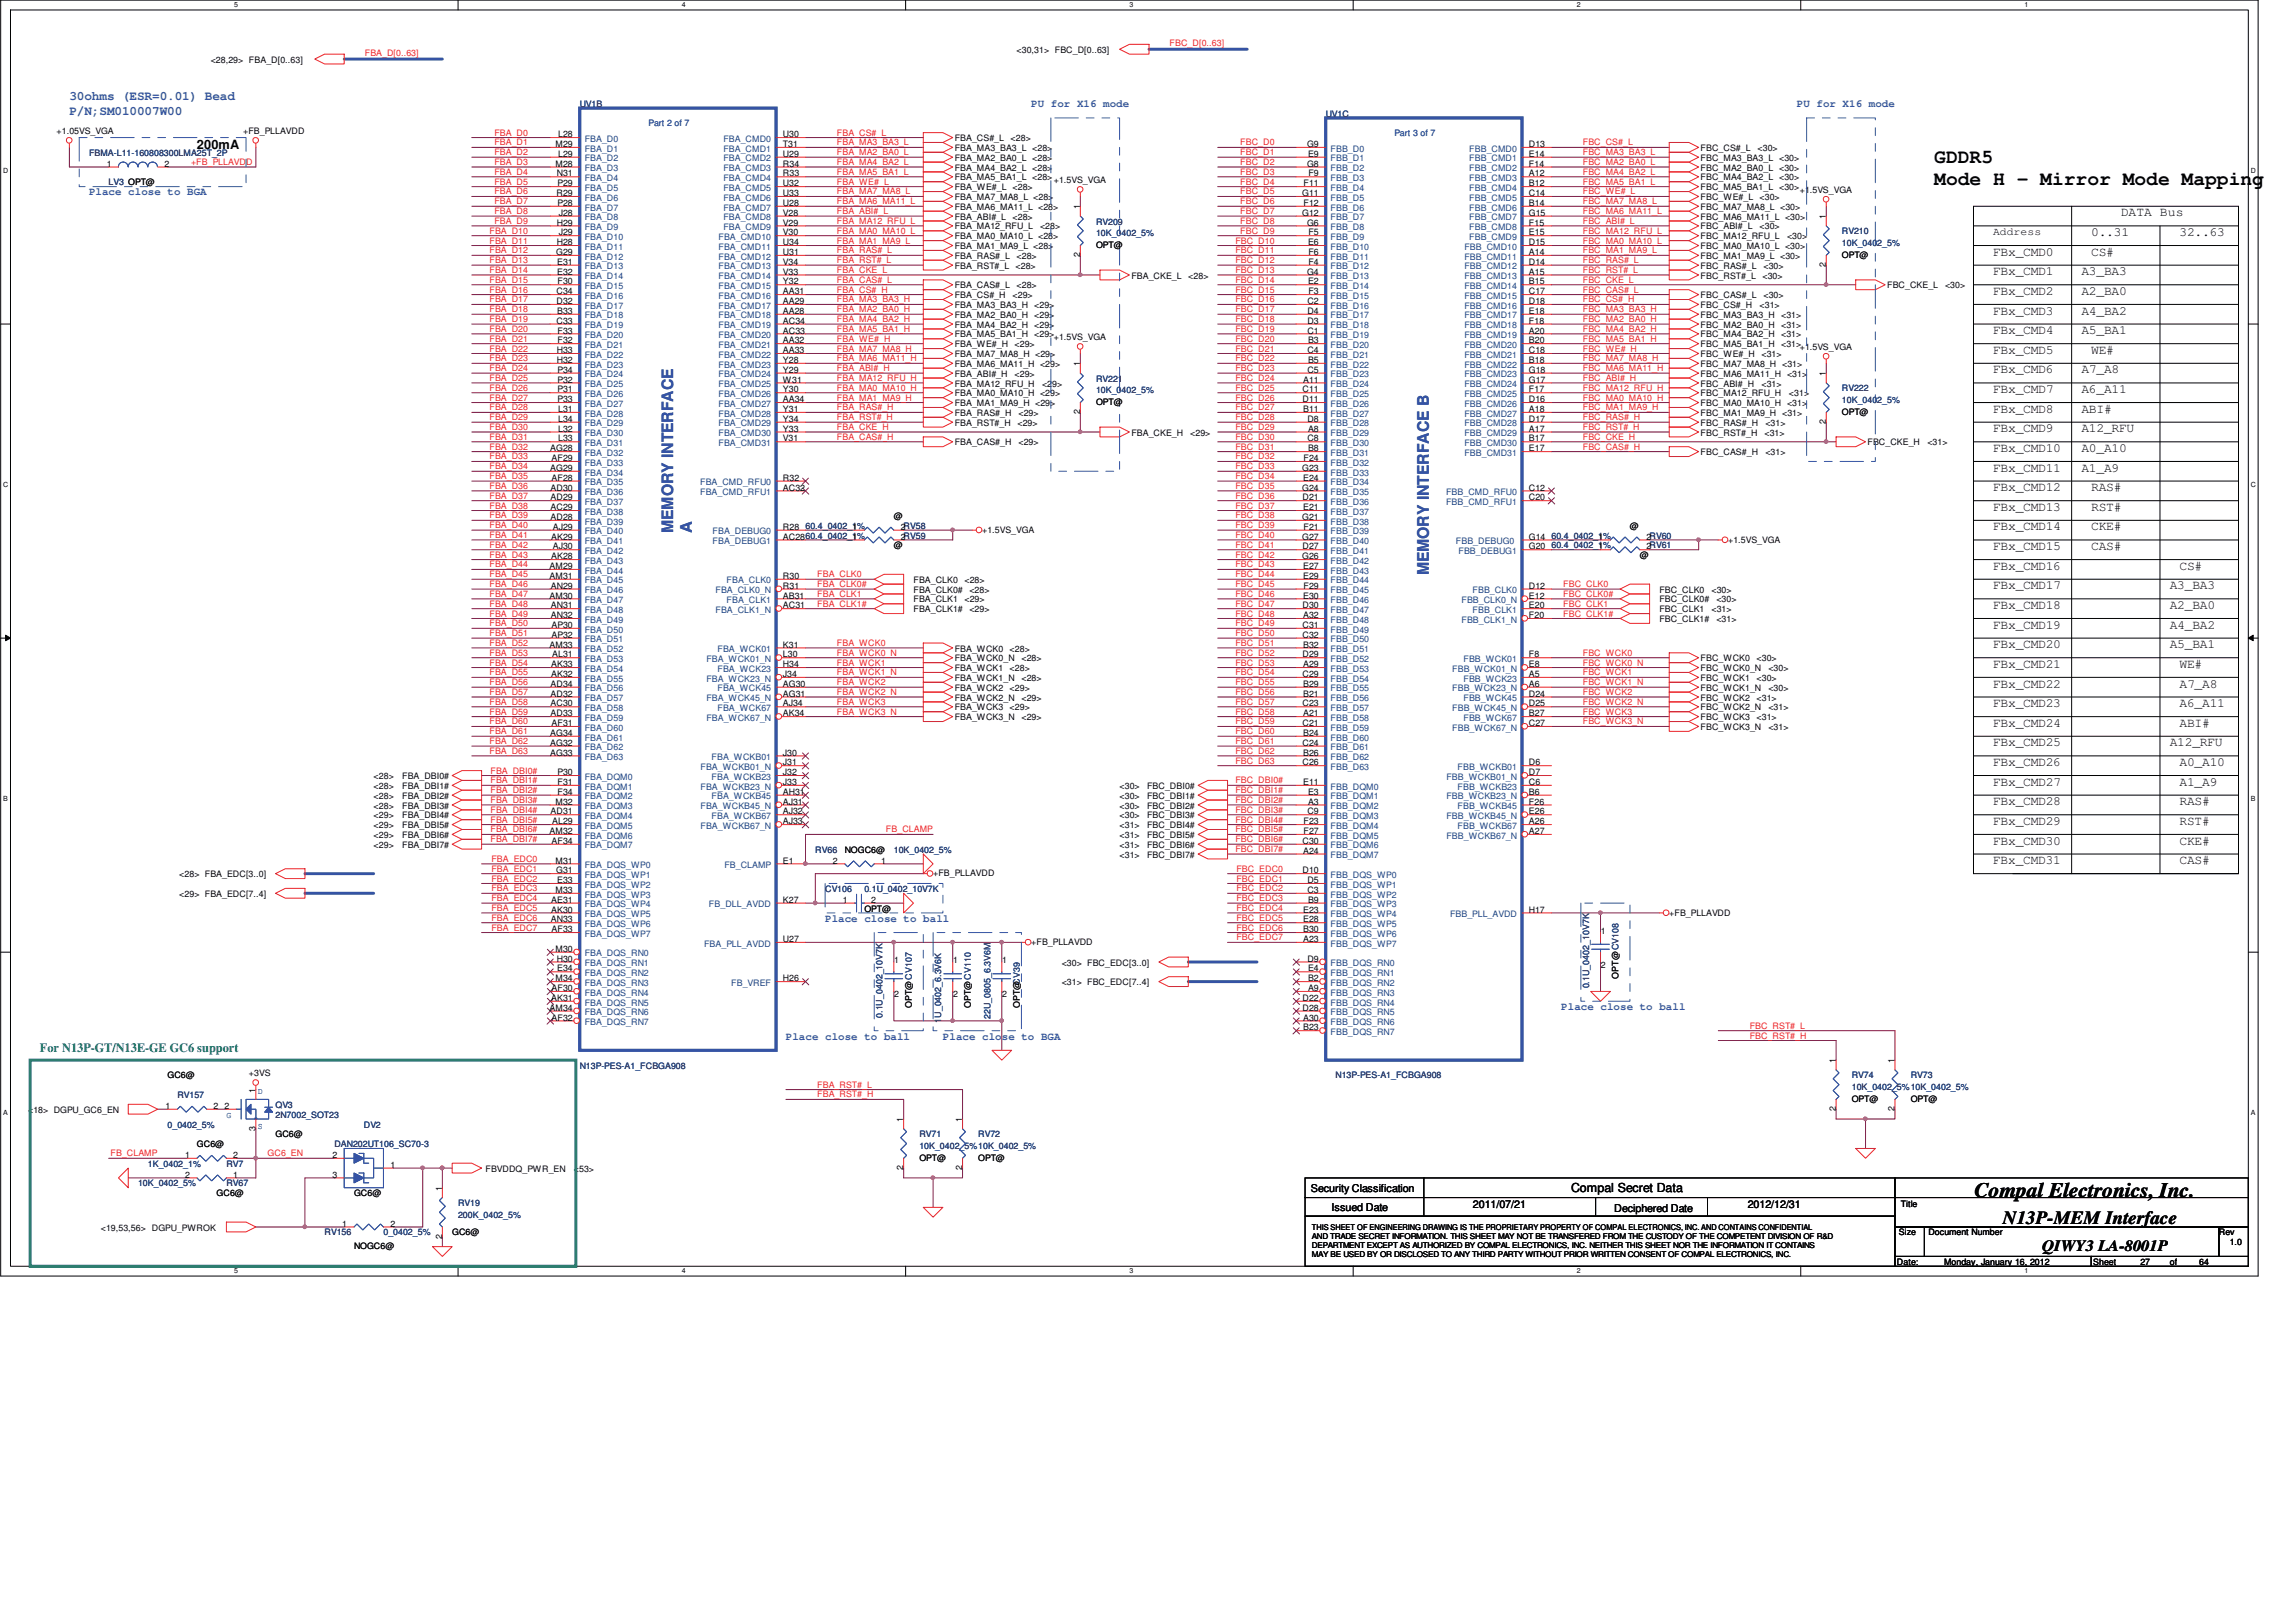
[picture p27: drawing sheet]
<svg xmlns="http://www.w3.org/2000/svg" width="297mm" height="210mm" viewBox="0 0 297 210" stroke-linecap="round" stroke-linejoin="round" font-family="sans-serif">
<defs><g id="words">
<text font-size="2.7" fill="#010202" x="255.4" y="154.8">Compal Electronics, Inc.</text>
<g font-size="2.5" fill="#010202">
<text x="250.2" y="21.1">GDDR5</text>
<text x="250.2" y="24">Mode H - Mirror Mode Mapping</text>
</g>
<text font-size="2.4" fill="#010202" x="259.1" y="158.4">N13P-MEM Interface</text>
<g font-size="2" fill="#3553a4">
<text x="87.1" y="69" transform="rotate(-90 87.1 69)">MEMORY INTERFACE</text>
<text x="89.5" y="69" transform="rotate(-90 89.5 69)">A</text>
<text x="184.8" y="74.4" transform="rotate(-90 184.8 74.4)">MEMORY INTERFACE B</text>
</g>
<text font-size="2" fill="#010202" x="264.2" y="161.8">QIWY3 LA-8001P</text>
<g font-size="1.7" fill="#3553a4">
<text x="9" y="12.9">30ohms (ESR=0.01) Bead</text>
<text x="9" y="14.8">P/N;SM010007W00</text>
</g>
<g font-size="1.7" fill="#010202">
<text x="25.5" y="19.3">200mA</text>
<text x="274.4" y="28">DATA Bus</text>
<text x="257.9" y="35.6">FBx_CMD1</text>
<text x="257.9" y="33.1">FBx_CMD0</text>
<text x="269.3" y="35.6">A3_BA3</text>
<text x="270.6" y="30.5">0..31</text>
<text x="270.6" y="33.1">CS#</text>
<text x="282" y="30.5">32..63</text>
<text x="257.9" y="40.7">FBx_CMD3</text>
<text x="257.9" y="38.2">FBx_CMD2</text>
<text x="269.3" y="40.7">A4_BA2</text>
<text x="269.3" y="38.2">A2_BA0</text>
<text x="257.9" y="43.2">FBx_CMD4</text>
<text x="257.9" y="45.8">FBx_CMD5</text>
<text x="269.3" y="43.2">A5_BA1</text>
<text x="270.6" y="45.8">WE#</text>
<text x="257.9" y="48.3">FBx_CMD6</text>
<text x="257.9" y="50.9">FBx_CMD7</text>
<text x="257.9" y="53.4">FBx_CMD8</text>
<text x="269.3" y="53.4">ABI#</text>
<text x="269.3" y="50.9">A6_A11</text>
<text x="269.3" y="48.3">A7_A8</text>
<text x="257.9" y="55.9">FBx_CMD9</text>
<text x="257.9" y="58.5">FBx_CMD10</text>
<text x="269.3" y="58.5">A0_A10</text>
<text x="269.3" y="55.9">A12_RFU</text>
<text x="257.9" y="63.6">FBx_CMD12</text>
<text x="257.9" y="61">FBx_CMD11</text>
<text x="269.3" y="61">A1_A9</text>
<text x="270.6" y="63.6">RAS#</text>
<text x="257.9" y="66.1">FBx_CMD13</text>
<text x="257.9" y="68.6">FBx_CMD14</text>
<text x="257.9" y="71.2">FBx_CMD15</text>
<text x="270.6" y="66.1">RST#</text>
<text x="270.6" y="71.2">CAS#</text>
<text x="270.6" y="68.6">CKE#</text>
<text x="257.9" y="73.7">FBx_CMD16</text>
<text x="257.9" y="76.3">FBx_CMD17</text>
<text x="280.7" y="76.3">A3_BA3</text>
<text x="282" y="73.7">CS#</text>
<text x="257.9" y="78.8">FBx_CMD18</text>
<text x="257.9" y="81.3">FBx_CMD19</text>
<text x="257.9" y="83.9">FBx_CMD20</text>
<text x="280.7" y="81.3">A4_BA2</text>
<text x="280.7" y="83.9">A5_BA1</text>
<text x="280.7" y="78.8">A2_BA0</text>
<text x="257.9" y="86.4">FBx_CMD21</text>
<text x="257.9" y="88.9">FBx_CMD22</text>
<text x="282" y="88.9">A7_A8</text>
<text x="282" y="86.4">WE#</text>
<text x="257.9" y="94">FBx_CMD24</text>
<text x="257.9" y="91.5">FBx_CMD23</text>
<text x="282" y="94">ABI#</text>
<text x="282" y="91.5">A6_A11</text>
<text x="257.9" y="96.6">FBx_CMD25</text>
<text x="257.9" y="99.1">FBx_CMD26</text>
<text x="257.9" y="101.6">FBx_CMD27</text>
<text x="280.7" y="96.6">A12_RFU</text>
<text x="282" y="101.6">A1_A9</text>
<text x="282" y="99.1">A0_A10</text>
<text x="257.9" y="106.7">FBx_CMD29</text>
<text x="257.9" y="104.2">FBx_CMD28</text>
<text x="282" y="106.7">RST#</text>
<text x="282" y="104.2">RAS#</text>
<text x="257.9" y="111.8">FBx_CMD31</text>
<text x="257.9" y="109.3">FBx_CMD30</text>
<text x="282" y="111.8">CAS#</text>
<text x="282" y="109.3">CKE#</text>
</g>
<text font-size="1.7" fill="#058040" x="5.2" y="136.1">For N13P-GT/N13E-GE GC6 support</text>
<text font-size="1.6" fill="#010202" x="203.3" y="154.2">Compal Secret Data</text>
<g font-size="1.4" fill="#3553a4">
<text x="133.4" y="13.9">PU for X16 mode</text>
<text x="232.5" y="13.9">PU for X16 mode</text>
<text x="11.5" y="25.3">Place close to BGA</text>
<text x="106.8" y="119.3">Place close to ball</text>
<text x="202" y="130.7">Place close to ball</text>
<text x="101.7" y="134.5">Place close to ball</text>
<text x="122" y="134.5">Place close to BGA</text>
</g>
<g font-size="1.4" fill="#010202">
<text x="257.9" y="30.4">Address</text>
<text x="169.6" y="154.2">Security Classification</text>
<text x="172.3" y="156.6">Issued Date</text>
<text x="190.6" y="156.2">2011/07/21</text>
<text x="208.8" y="156.8">Deciphered Date</text>
<text x="226.1" y="156.2">2012/12/31</text>
</g>
<g font-size="1.1" fill="#ed2024">
<text x="151.3" y="6">FBC_D[0..63]</text>
<text x="47.2" y="7.3">FBA_D[0..63]</text>
<text x="64" y="17.5">FBA_D0</text>
<text x="108.3" y="17.5">FBA_CS#_L</text>
<text x="24.7" y="21.4">+FB_PLLAVDD</text>
<text x="64" y="18.8">FBA_D1</text>
<text x="64" y="23.9">FBA_D5</text>
<text x="64" y="21.4">FBA_D3</text>
<text x="64" y="20.1">FBA_D2</text>
<text x="64" y="22.6">FBA_D4</text>
<text x="108.3" y="20.1">FBA_MA2_BA0_L</text>
<text x="108.3" y="23.9">FBA_WE#_L</text>
<text x="108.3" y="21.4">FBA_MA4_BA2_L</text>
<text x="108.3" y="22.6">FBA_MA5_BA1_L</text>
<text x="108.3" y="18.8">FBA_MA3_BA3_L</text>
<text x="160.5" y="20.1">FBC_D1</text>
<text x="160.5" y="22.6">FBC_D3</text>
<text x="160.5" y="23.9">FBC_D4</text>
<text x="160.5" y="21.4">FBC_D2</text>
<text x="160.5" y="18.8">FBC_D0</text>
<text x="204.8" y="21.4">FBC_MA2_BA0_L</text>
<text x="204.8" y="18.8">FBC_CS#_L</text>
<text x="204.8" y="22.6">FBC_MA4_BA2_L</text>
<text x="204.8" y="23.9">FBC_MA5_BA1_L</text>
<text x="204.8" y="20.1">FBC_MA3_BA3_L</text>
<text x="64" y="26.4">FBA_D7</text>
<text x="64" y="25.2">FBA_D6</text>
<text x="64" y="29">FBA_D9</text>
<text x="64" y="27.7">FBA_D8</text>
<text x="108.3" y="26.4">FBA_MA6_MA11_L</text>
<text x="108.3" y="27.7">FBA_ABI#_L</text>
<text x="108.3" y="29">FBA_MA12_RFU_L</text>
<text x="108.3" y="25.2">FBA_MA7_MA8_L</text>
<text x="160.5" y="27.7">FBC_D7</text>
<text x="160.5" y="25.2">FBC_D5</text>
<text x="160.5" y="26.4">FBC_D6</text>
<text x="160.5" y="29">FBC_D8</text>
<text x="204.8" y="27.7">FBC_MA6_MA11_L</text>
<text x="204.8" y="25.2">FBC_WE#_L</text>
<text x="204.8" y="29">FBC_ABI#_L</text>
<text x="204.8" y="26.4">FBC_MA7_MA8_L</text>
<text x="63.3" y="31.5">FBA_D11</text>
<text x="63.3" y="35.3">FBA_D14</text>
<text x="63.3" y="34.1">FBA_D13</text>
<text x="63.3" y="30.2">FBA_D10</text>
<text x="63.3" y="32.8">FBA_D12</text>
<text x="108.3" y="31.5">FBA_MA1_MA9_L</text>
<text x="108.3" y="30.2">FBA_MA0_MA10_L</text>
<text x="108.3" y="32.8">FBA_RAS#_L</text>
<text x="108.3" y="35.3">FBA_CKE_L</text>
<text x="108.3" y="34.1">FBA_RST#_L</text>
<text x="159.8" y="32.8">FBC_D11</text>
<text x="159.8" y="35.3">FBC_D13</text>
<text x="159.8" y="31.5">FBC_D10</text>
<text x="159.8" y="34.1">FBC_D12</text>
<text x="160.5" y="30.2">FBC_D9</text>
<text x="204.8" y="32.8">FBC_MA1_MA9_L</text>
<text x="204.8" y="30.2">FBC_MA12_RFU_L</text>
<text x="204.8" y="31.5">FBC_MA0_MA10_L</text>
<text x="204.8" y="34.1">FBC_RAS#_L</text>
<text x="204.8" y="35.3">FBC_RST#_L</text>
<text x="63.3" y="37.9">FBA_D16</text>
<text x="63.3" y="40.4">FBA_D18</text>
<text x="63.3" y="39.1">FBA_D17</text>
<text x="63.3" y="36.6">FBA_D15</text>
<text x="63.3" y="41.7">FBA_D19</text>
<text x="108.3" y="41.7">FBA_MA4_BA2_H</text>
<text x="108.3" y="37.9">FBA_CS#_H</text>
<text x="108.3" y="39.1">FBA_MA3_BA3_H</text>
<text x="108.3" y="40.4">FBA_MA2_BA0_H</text>
<text x="108.3" y="36.6">FBA_CAS#_L</text>
<text x="159.8" y="39.1">FBC_D16</text>
<text x="159.8" y="41.7">FBC_D18</text>
<text x="159.8" y="40.4">FBC_D17</text>
<text x="159.8" y="36.6">FBC_D14</text>
<text x="159.8" y="37.9">FBC_D15</text>
<text x="204.8" y="37.9">FBC_CAS#_L</text>
<text x="204.8" y="36.6">FBC_CKE_L</text>
<text x="204.8" y="39.1">FBC_CS#_H</text>
<text x="204.8" y="40.4">FBC_MA3_BA3_H</text>
<text x="204.8" y="41.7">FBC_MA2_BA0_H</text>
<text x="63.3" y="45.5">FBA_D22</text>
<text x="63.3" y="44.2">FBA_D21</text>
<text x="63.3" y="46.7">FBA_D23</text>
<text x="63.3" y="42.9">FBA_D20</text>
<text x="108.3" y="45.5">FBA_MA7_MA8_H</text>
<text x="108.3" y="46.7">FBA_MA6_MA11_H</text>
<text x="108.3" y="42.9">FBA_MA5_BA1_H</text>
<text x="108.3" y="44.2">FBA_WE#_H</text>
<text x="159.8" y="42.9">FBC_D19</text>
<text x="159.8" y="44.2">FBC_D20</text>
<text x="159.8" y="45.5">FBC_D21</text>
<text x="159.8" y="46.7">FBC_D22</text>
<text x="204.8" y="42.9">FBC_MA4_BA2_H</text>
<text x="204.8" y="44.2">FBC_MA5_BA1_H</text>
<text x="204.8" y="45.5">FBC_WE#_H</text>
<text x="204.8" y="46.7">FBC_MA7_MA8_H</text>
<text x="63.3" y="48">FBA_D24</text>
<text x="63.3" y="50.6">FBA_D26</text>
<text x="63.3" y="49.3">FBA_D25</text>
<text x="63.3" y="51.8">FBA_D27</text>
<text x="63.3" y="53.1">FBA_D28</text>
<text x="108.3" y="50.6">FBA_MA0_MA10_H</text>
<text x="108.3" y="51.8">FBA_MA1_MA9_H</text>
<text x="108.3" y="53.1">FBA_RAS#_H</text>
<text x="108.3" y="48">FBA_ABI#_H</text>
<text x="108.3" y="49.3">FBA_MA12_RFU_H</text>
<text x="159.8" y="49.3">FBC_D24</text>
<text x="159.8" y="50.6">FBC_D25</text>
<text x="159.8" y="51.8">FBC_D26</text>
<text x="159.8" y="53.1">FBC_D27</text>
<text x="159.8" y="48">FBC_D23</text>
<text x="204.8" y="48">FBC_MA6_MA11_H</text>
<text x="204.8" y="49.3">FBC_ABI#_H</text>
<text x="204.8" y="50.6">FBC_MA12_RFU_H</text>
<text x="204.8" y="51.8">FBC_MA0_MA10_H</text>
<text x="204.8" y="53.1">FBC_MA1_MA9_H</text>
<text x="63.3" y="55.6">FBA_D30</text>
<text x="63.3" y="59.4">FBA_D33</text>
<text x="63.3" y="58.2">FBA_D32</text>
<text x="63.3" y="54.4">FBA_D29</text>
<text x="63.3" y="56.9">FBA_D31</text>
<text x="108.3" y="54.4">FBA_RST#_H</text>
<text x="108.3" y="55.6">FBA_CKE_H</text>
<text x="108.3" y="56.9">FBA_CAS#_H</text>
<text x="159.8" y="54.4">FBC_D28</text>
<text x="159.8" y="55.6">FBC_D29</text>
<text x="159.8" y="56.9">FBC_D30</text>
<text x="159.8" y="58.2">FBC_D31</text>
<text x="159.8" y="59.4">FBC_D32</text>
<text x="204.8" y="54.4">FBC_RAS#_H</text>
<text x="204.8" y="55.6">FBC_RST#_H</text>
<text x="204.8" y="58.2">FBC_CAS#_H</text>
<text x="204.8" y="56.9">FBC_CKE_H</text>
<text x="63.3" y="63.3">FBA_D36</text>
<text x="63.3" y="65.8">FBA_D38</text>
<text x="63.3" y="60.7">FBA_D34</text>
<text x="63.3" y="62">FBA_D35</text>
<text x="63.3" y="64.5">FBA_D37</text>
<text x="159.8" y="60.7">FBC_D33</text>
<text x="159.8" y="62">FBC_D34</text>
<text x="159.8" y="63.3">FBC_D35</text>
<text x="159.8" y="64.5">FBC_D36</text>
<text x="159.8" y="65.8">FBC_D37</text>
<text x="63.3" y="68.3">FBA_D40</text>
<text x="63.3" y="69.6">FBA_D41</text>
<text x="63.3" y="67.1">FBA_D39</text>
<text x="63.3" y="70.9">FBA_D42</text>
<text x="159.8" y="67.1">FBC_D38</text>
<text x="159.8" y="68.3">FBC_D39</text>
<text x="159.8" y="69.6">FBC_D40</text>
<text x="159.8" y="70.9">FBC_D41</text>
<text x="63.3" y="77.2">FBA_D47</text>
<text x="63.3" y="76">FBA_D46</text>
<text x="63.3" y="72.1">FBA_D43</text>
<text x="63.3" y="74.7">FBA_D45</text>
<text x="63.3" y="73.4">FBA_D44</text>
<text x="105.7" y="77.2">FBA_CLK1</text>
<text x="105.7" y="74.7">FBA_CLK0</text>
<text x="105.7" y="76">FBA_CLK0#</text>
<text x="159.8" y="72.1">FBC_D42</text>
<text x="159.8" y="73.4">FBC_D43</text>
<text x="159.8" y="74.7">FBC_D44</text>
<text x="159.8" y="76">FBC_D45</text>
<text x="159.8" y="77.2">FBC_D46</text>
<text x="202.2" y="76">FBC_CLK0</text>
<text x="202.2" y="77.2">FBC_CLK0#</text>
<text x="63.3" y="81">FBA_D50</text>
<text x="63.3" y="83.6">FBA_D52</text>
<text x="63.3" y="79.8">FBA_D49</text>
<text x="63.3" y="78.5">FBA_D48</text>
<text x="63.3" y="82.3">FBA_D51</text>
<text x="105.7" y="78.5">FBA_CLK1#</text>
<text x="108.3" y="83.6">FBA_WCK0</text>
<text x="159.8" y="78.5">FBC_D47</text>
<text x="159.8" y="79.8">FBC_D48</text>
<text x="159.8" y="81">FBC_D49</text>
<text x="159.8" y="82.3">FBC_D50</text>
<text x="159.8" y="83.6">FBC_D51</text>
<text x="202.2" y="78.5">FBC_CLK1</text>
<text x="202.2" y="79.8">FBC_CLK1#</text>
<text x="63.3" y="87.4">FBA_D55</text>
<text x="63.3" y="84.8">FBA_D53</text>
<text x="63.3" y="88.7">FBA_D56</text>
<text x="63.3" y="89.9">FBA_D57</text>
<text x="63.3" y="86.1">FBA_D54</text>
<text x="108.3" y="86.1">FBA_WCK1</text>
<text x="108.3" y="87.4">FBA_WCK1_N</text>
<text x="108.3" y="88.7">FBA_WCK2</text>
<text x="108.3" y="89.9">FBA_WCK2_N</text>
<text x="108.3" y="84.8">FBA_WCK0_N</text>
<text x="159.8" y="84.8">FBC_D52</text>
<text x="159.8" y="86.1">FBC_D53</text>
<text x="159.8" y="87.4">FBC_D54</text>
<text x="159.8" y="88.7">FBC_D55</text>
<text x="159.8" y="89.9">FBC_D56</text>
<text x="204.8" y="87.4">FBC_WCK1</text>
<text x="204.8" y="88.7">FBC_WCK1_N</text>
<text x="204.8" y="89.9">FBC_WCK2</text>
<text x="204.8" y="84.8">FBC_WCK0</text>
<text x="204.8" y="86.1">FBC_WCK0_N</text>
<text x="63.3" y="92.5">FBA_D59</text>
<text x="63.3" y="91.2">FBA_D58</text>
<text x="63.3" y="93.7">FBA_D60</text>
<text x="63.3" y="95">FBA_D61</text>
<text x="108.3" y="91.2">FBA_WCK3</text>
<text x="108.3" y="92.5">FBA_WCK3_N</text>
<text x="159.8" y="91.2">FBC_D57</text>
<text x="159.8" y="92.5">FBC_D58</text>
<text x="159.8" y="93.7">FBC_D59</text>
<text x="159.8" y="95">FBC_D60</text>
<text x="204.8" y="91.2">FBC_WCK2_N</text>
<text x="204.8" y="92.5">FBC_WCK3</text>
<text x="204.8" y="93.7">FBC_WCK3_N</text>
<text x="63.3" y="96.3">FBA_D62</text>
<text x="63.3" y="97.5">FBA_D63</text>
<text x="63.5" y="101.4">FBA_DBI1#</text>
<text x="63.5" y="100.1">FBA_DBI0#</text>
<text x="159.8" y="96.3">FBC_D61</text>
<text x="159.8" y="97.5">FBC_D62</text>
<text x="159.8" y="98.8">FBC_D63</text>
<text x="159.8" y="101.4">FBC_DBI0#</text>
<text x="63.5" y="105.2">FBA_DBI4#</text>
<text x="63.5" y="102.6">FBA_DBI2#</text>
<text x="63.5" y="103.9">FBA_DBI3#</text>
<text x="63.5" y="107.7">FBA_DBI6#</text>
<text x="63.5" y="106.4">FBA_DBI5#</text>
<text x="114.6" y="107.7">FB_CLAMP</text>
<text x="159.8" y="106.4">FBC_DBI4#</text>
<text x="159.8" y="102.6">FBC_DBI1#</text>
<text x="159.8" y="103.9">FBC_DBI2#</text>
<text x="159.8" y="105.2">FBC_DBI3#</text>
<text x="159.8" y="107.7">FBC_DBI5#</text>
<text x="63.5" y="109">FBA_DBI7#</text>
<text x="63.6" y="112.8">FBA_EDC1</text>
<text x="63.6" y="111.5">FBA_EDC0</text>
<text x="159.8" y="109">FBC_DBI6#</text>
<text x="159.8" y="110.2">FBC_DBI7#</text>
<text x="160" y="112.8">FBC_EDC0</text>
<text x="63.6" y="114">FBA_EDC2</text>
<text x="63.6" y="115.3">FBA_EDC3</text>
<text x="63.6" y="116.6">FBA_EDC4</text>
<text x="63.6" y="117.9">FBA_EDC5</text>
<text x="63.6" y="119.1">FBA_EDC6</text>
<text x="160" y="114">FBC_EDC1</text>
<text x="160" y="115.3">FBC_EDC2</text>
<text x="160" y="116.6">FBC_EDC3</text>
<text x="160" y="117.9">FBC_EDC4</text>
<text x="160" y="119.1">FBC_EDC5</text>
<text x="63.6" y="120.4">FBA_EDC7</text>
<text x="160" y="120.4">FBC_EDC6</text>
<text x="160" y="121.7">FBC_EDC7</text>
<text x="226.4" y="133.1">FBC_RST#_L</text>
<text x="226.4" y="134.4">FBC_RST#_H</text>
<text x="105.7" y="140.7">FBA_RST#_L</text>
<text x="105.7" y="142">FBA_RST#_H</text>
<text x="14.3" y="149.6">FB_CLAMP</text>
<text x="34.6" y="149.6">GC6_EN</text>
</g>
<g font-size="1.1" fill="#010202">
<text x="27.3" y="8.1">&lt;28,29&gt; FBA_D[0..63]</text>
<text x="131.5" y="6.8">&lt;30,31&gt; FBC_D[0..63]</text>
<text x="7.3" y="17.4">+1.05VS_VGA</text>
<text x="31.5" y="17.4">+FB_PLLAVDD</text>
<text x="72.2" y="17.8">L28</text>
<text x="101.3" y="17.8">U30</text>
<text x="13.8" y="21.6">1</text>
<text x="21.3" y="21.6">2</text>
<text x="71.9" y="19">M29</text>
<text x="71.9" y="21.6">M28</text>
<text x="72" y="22.8">N31</text>
<text x="72.2" y="20.3">L29</text>
<text x="101.3" y="21.6">R34</text>
<text x="101.3" y="20.3">U29</text>
<text x="101.3" y="22.8">R33</text>
<text x="101.3" y="19">T31</text>
<text x="123.5" y="23.3">FBA_MA5_BA1_L &lt;28&gt;</text>
<text x="123.5" y="18.3">FBA_CS#_L</text>
<text x="123.5" y="19.5">FBA_MA3_BA3_L &lt;28&gt;</text>
<text x="123.5" y="20.8">FBA_MA2_BA0_L &lt;28&gt;</text>
<text x="123.5" y="22.1">FBA_MA4_BA2_L &lt;28&gt;</text>
<text x="130.7" y="18.3">&lt;28&gt;</text>
<text x="136.3" y="23.7">+1.5VS_VGA</text>
<text x="169.1" y="19">G9</text>
<text x="169.1" y="21.6">G8</text>
<text x="169.2" y="20.3">E9</text>
<text x="169.3" y="22.8">F9</text>
<text x="197.8" y="19">D13</text>
<text x="197.8" y="20.3">E14</text>
<text x="197.8" y="21.6">F14</text>
<text x="197.8" y="22.8">A12</text>
<text x="220" y="19.5">FBC_CS#_L</text>
<text x="220" y="20.8">FBC_MA3_BA3_L &lt;30&gt;</text>
<text x="220" y="22.1">FBC_MA2_BA0_L &lt;30&gt;</text>
<text x="220" y="23.3">FBC_MA4_BA2_L &lt;30&gt;</text>
<text x="227.4" y="19.5">&lt;30&gt;</text>
<text x="72" y="25.4">R29</text>
<text x="72" y="29.2">H29</text>
<text x="72.1" y="24.1">P29</text>
<text x="72.1" y="26.6">P28</text>
<text x="72.3" y="27.9">J28</text>
<text x="101.3" y="27.9">V28</text>
<text x="101.3" y="26.6">U28</text>
<text x="101.3" y="25.4">U33</text>
<text x="101.3" y="29.2">V29</text>
<text x="101.3" y="24.1">U32</text>
<text x="123.5" y="24.6">FBA_WE#_L &lt;28&gt;</text>
<text x="123.5" y="25.9">FBA_MA7_MA8_L &lt;28&gt;</text>
<text x="123.5" y="27.2">FBA_MA6_MA11_L &lt;28&gt;</text>
<text x="123.5" y="28.4">FBA_ABI#_L</text>
<text x="123.5" y="29.7">FBA_MA12_RFU_L</text>
<text x="131" y="28.4">&lt;28&gt;</text>
<text x="134.6" y="29.7">&lt;28&gt;</text>
<text x="139.7" y="27.1" transform="rotate(-90 139.7 27.1)">1</text>
<text x="168.5" y="25.4">G11</text>
<text x="168.5" y="27.9">G12</text>
<text x="168.6" y="24.1">F11</text>
<text x="168.6" y="26.6">F12</text>
<text x="169.1" y="29.2">G6</text>
<text x="197.8" y="24.1">B12</text>
<text x="197.8" y="25.4">C14</text>
<text x="197.8" y="26.6">B14</text>
<text x="197.8" y="27.9">G15</text>
<text x="197.8" y="29.2">F15</text>
<text x="220" y="24.6">FBC_MA5_BA1_L &lt;30&gt;</text>
<text x="220" y="25.9">FBC_WE#_L</text>
<text x="220" y="27.2">FBC_MA7_MA8_L &lt;30&gt;</text>
<text x="220" y="28.4">FBC_MA6_MA11_L &lt;30&gt;</text>
<text x="220" y="29.7">FBC_ABI#_L</text>
<text x="227.6" y="29.7">&lt;30&gt;</text>
<text x="227.6" y="25.9">&lt;30&gt;</text>
<text x="232.8" y="25">+1.5VS_VGA</text>
<text x="236.2" y="28.3" transform="rotate(-90 236.2 28.3)">1</text>
<text x="72" y="33">G29</text>
<text x="72" y="31.7">H28</text>
<text x="72.1" y="34.3">E31</text>
<text x="72.1" y="35.5">E32</text>
<text x="72.3" y="30.5">J29</text>
<text x="101.3" y="34.3">V34</text>
<text x="101.3" y="33">U31</text>
<text x="101.3" y="30.5">V30</text>
<text x="101.3" y="31.7">U34</text>
<text x="101.3" y="35.5">V33</text>
<text x="123.5" y="32.2">FBA_MA1_MA9_L &lt;28&gt;</text>
<text x="123.5" y="31">FBA_MA0_MA10_L &lt;28&gt;</text>
<text x="123.5" y="33.5">FBA_RAS#_L</text>
<text x="123.5" y="34.8">FBA_RST#_L</text>
<text x="131.4" y="34.8">&lt;28&gt;</text>
<text x="131.5" y="33.5">&lt;28&gt;</text>
<text x="139.7" y="33.3" transform="rotate(-90 139.7 33.3)">2</text>
<text x="141.8" y="32.1">OPT@</text>
<text x="169.1" y="35.5">G4</text>
<text x="169.2" y="31.7">E6</text>
<text x="169.3" y="30.5">F5</text>
<text x="169.3" y="33">F6</text>
<text x="169.3" y="34.3">F4</text>
<text x="197.8" y="31.7">D15</text>
<text x="197.8" y="33">A14</text>
<text x="197.8" y="34.3">D14</text>
<text x="197.8" y="35.5">A15</text>
<text x="197.8" y="30.5">E15</text>
<text x="220" y="31">FBC_MA12_RFU_L</text>
<text x="220" y="33.5">FBC_MA1_MA9_L &lt;30&gt;</text>
<text x="220" y="32.2">FBC_MA0_MA10_L &lt;30&gt;</text>
<text x="220" y="34.8">FBC_RAS#_L</text>
<text x="228.1" y="34.8">&lt;30&gt;</text>
<text x="231.2" y="31">&lt;30&gt;</text>
<text x="236.2" y="34.6" transform="rotate(-90 236.2 34.6)">2</text>
<text x="238.3" y="33.4">OPT@</text>
<text x="72" y="38.1">C34</text>
<text x="72" y="39.3">D32</text>
<text x="72" y="41.9">C33</text>
<text x="72.1" y="40.6">B33</text>
<text x="72.1" y="36.8">F30</text>
<text x="101.3" y="36.8">Y32</text>
<text x="101.3" y="40.6">AA28</text>
<text x="101.3" y="39.3">AA29</text>
<text x="101.3" y="41.9">AC34</text>
<text x="101.3" y="38.1">AA31</text>
<text x="123.5" y="38.6">FBA_CS#_H</text>
<text x="123.5" y="39.9">FBA_MA3_BA3_H &lt;29&gt;</text>
<text x="123.5" y="41.1">FBA_MA2_BA0_H &lt;29&gt;</text>
<text x="123.5" y="37.3">FBA_CAS#_L</text>
<text x="131" y="38.6">&lt;29&gt;</text>
<text x="131.5" y="37.3">&lt;28&gt;</text>
<text x="146.4" y="36">FBA_CKE_L</text>
<text x="153.7" y="36">&lt;28&gt;</text>
<text x="169.1" y="39.3">C2</text>
<text x="169.1" y="40.6">D4</text>
<text x="169.1" y="41.9">D3</text>
<text x="169.2" y="36.8">E2</text>
<text x="169.3" y="38.1">F3</text>
<text x="197.8" y="36.8">B15</text>
<text x="197.8" y="38.1">C17</text>
<text x="197.8" y="39.3">D18</text>
<text x="197.8" y="40.6">E18</text>
<text x="197.8" y="41.9">F18</text>
<text x="220" y="38.6">FBC_CAS#_L</text>
<text x="220" y="39.9">FBC_CS#_H</text>
<text x="220" y="41.1">FBC_MA3_BA3_H</text>
<text x="220" y="36">FBC_RST#_L</text>
<text x="227.6" y="39.9">&lt;31&gt;</text>
<text x="228" y="36">&lt;30&gt;</text>
<text x="228.1" y="38.6">&lt;30&gt;</text>
<text x="230.4" y="41.1">&lt;31&gt;</text>
<text x="244.1" y="37.3">FBC_CKE_L</text>
<text x="251.6" y="37.3">&lt;30&gt;</text>
<text x="72" y="45.7">H33</text>
<text x="72" y="47">H32</text>
<text x="72.1" y="43.2">F33</text>
<text x="72.1" y="44.4">F32</text>
<text x="101.3" y="44.4">AA32</text>
<text x="101.3" y="47">Y28</text>
<text x="101.3" y="45.7">AA33</text>
<text x="101.3" y="43.2">AC33</text>
<text x="123.5" y="46.2">FBA_MA7_MA8_H &lt;29&gt;</text>
<text x="123.5" y="42.4">FBA_MA4_BA2_H &lt;29&gt;</text>
<text x="123.5" y="47.5">FBA_MA6_MA11_H &lt;29&gt;</text>
<text x="123.5" y="43.7">FBA_MA5_BA1_H &lt;29&gt;</text>
<text x="123.5" y="44.9">FBA_WE#_H</text>
<text x="131.3" y="44.9">&lt;29&gt;</text>
<text x="136.3" y="44">+1.5VS_VGA</text>
<text x="139.7" y="47.4" transform="rotate(-90 139.7 47.4)">1</text>
<text x="169.1" y="43.2">C1</text>
<text x="169.1" y="45.7">C4</text>
<text x="169.2" y="44.4">B3</text>
<text x="169.2" y="47">B5</text>
<text x="197.8" y="43.2">A20</text>
<text x="197.8" y="44.4">B20</text>
<text x="197.8" y="45.7">C18</text>
<text x="197.8" y="47">B18</text>
<text x="220" y="42.4">FBC_MA2_BA0_H</text>
<text x="220" y="43.7">FBC_MA4_BA2_H</text>
<text x="220" y="44.9">FBC_MA5_BA1_H</text>
<text x="220" y="46.2">FBC_WE#_H</text>
<text x="220" y="47.5">FBC_MA7_MA8_H &lt;31&gt;</text>
<text x="227.9" y="46.2">&lt;31&gt;</text>
<text x="230.4" y="42.4">&lt;31&gt;</text>
<text x="230.4" y="43.7">&lt;31&gt;</text>
<text x="230.4" y="44.9">&lt;31&gt;</text>
<text x="232.8" y="45.3">+1.5VS_VGA</text>
<text x="72.1" y="48.2">P34</text>
<text x="72.1" y="49.5">P32</text>
<text x="72.1" y="50.8">P31</text>
<text x="72.1" y="52">P33</text>
<text x="72.2" y="53.3">L31</text>
<text x="101.3" y="48.2">Y29</text>
<text x="101.3" y="50.8">Y30</text>
<text x="101.3" y="52">AA34</text>
<text x="101.3" y="53.3">Y31</text>
<text x="101.3" y="49.5">W31</text>
<text x="123.5" y="51.3">FBA_MA0_MA10_H &lt;29&gt;</text>
<text x="123.5" y="52.5">FBA_MA1_MA9_H &lt;29&gt;</text>
<text x="123.5" y="53.8">FBA_RAS#_H</text>
<text x="123.5" y="48.7">FBA_ABI#_H</text>
<text x="123.5" y="50">FBA_MA12_RFU_H</text>
<text x="131.3" y="48.7">&lt;29&gt;</text>
<text x="131.8" y="53.8">&lt;29&gt;</text>
<text x="134.8" y="50">&lt;29&gt;</text>
<text x="139.7" y="53.6" transform="rotate(-90 139.7 53.6)">2</text>
<text x="141.8" y="52.4">OPT@</text>
<text x="168.5" y="50.8">C11</text>
<text x="168.5" y="52">D11</text>
<text x="168.6" y="49.5">A11</text>
<text x="168.6" y="53.3">B11</text>
<text x="169.1" y="48.2">C5</text>
<text x="197.8" y="48.2">G18</text>
<text x="197.8" y="49.5">G17</text>
<text x="197.8" y="50.8">F17</text>
<text x="197.8" y="52">D16</text>
<text x="197.8" y="53.3">A18</text>
<text x="220" y="48.7">FBC_MA6_MA11_H &lt;31&gt;</text>
<text x="220" y="50">FBC_ABI#_H</text>
<text x="220" y="51.3">FBC_MA12_RFU_H</text>
<text x="220" y="52.5">FBC_MA0_MA10_H &lt;31&gt;</text>
<text x="220" y="53.8">FBC_MA1_MA9_H &lt;31&gt;</text>
<text x="227.9" y="50">&lt;31&gt;</text>
<text x="231.4" y="51.3">&lt;31&gt;</text>
<text x="236.2" y="48.7" transform="rotate(-90 236.2 48.7)">1</text>
<text x="238.3" y="53.7">OPT@</text>
<text x="71.2" y="58.4">AG28</text>
<text x="71.4" y="59.7">AF29</text>
<text x="72.2" y="54.6">L34</text>
<text x="72.2" y="55.8">L32</text>
<text x="72.2" y="57.1">L33</text>
<text x="101.3" y="54.6">Y34</text>
<text x="101.3" y="55.8">Y33</text>
<text x="101.3" y="57.1">V31</text>
<text x="123.5" y="55.1">FBA_RST#_H</text>
<text x="123.5" y="57.6">FBA_CAS#_H</text>
<text x="131.6" y="55.1">&lt;29&gt;</text>
<text x="131.8" y="57.6">&lt;29&gt;</text>
<text x="146.4" y="56.4">FBA_CKE_H</text>
<text x="154" y="56.4">&lt;29&gt;</text>
<text x="168.6" y="59.7">F24</text>
<text x="169.1" y="54.6">D8</text>
<text x="169.1" y="57.1">C8</text>
<text x="169.2" y="55.8">A8</text>
<text x="169.2" y="58.4">B8</text>
<text x="197.8" y="54.6">D17</text>
<text x="197.8" y="55.8">A17</text>
<text x="197.8" y="57.1">B17</text>
<text x="197.8" y="58.4">E17</text>
<text x="220" y="55.1">FBC_RAS#_H</text>
<text x="220" y="56.4">FBC_RST#_H</text>
<text x="220" y="58.9">FBC_CAS#_H</text>
<text x="228.3" y="56.4">&lt;31&gt;</text>
<text x="228.4" y="55.1">&lt;31&gt;</text>
<text x="228.4" y="58.9">&lt;31&gt;</text>
<text x="236.2" y="54.9" transform="rotate(-90 236.2 54.9)">2</text>
<text x="241.6" y="57.6">FBC_CKE_H</text>
<text x="249.3" y="57.6">&lt;31&gt;</text>
<text x="71.2" y="60.9">AG29</text>
<text x="71.2" y="63.5">AD30</text>
<text x="71.2" y="64.7">AD29</text>
<text x="71.4" y="62.2">AF28</text>
<text x="101.3" y="62.2">R32</text>
<text x="101.3" y="63.5">AC32</text>
<text x="168.5" y="60.9">G23</text>
<text x="168.5" y="63.5">G24</text>
<text x="168.5" y="64.7">D21</text>
<text x="168.6" y="62.2">E24</text>
<text x="197.8" y="63.5">C12</text>
<text x="197.8" y="64.7">C20</text>
<text x="71.2" y="66">AC29</text>
<text x="71.2" y="67.3">AD28</text>
<text x="71.3" y="69.8">AK29</text>
<text x="71.5" y="68.5">AJ29</text>
<text x="71.5" y="71.1">AJ30</text>
<text x="101.3" y="68.5">R28</text>
<text x="101.3" y="69.8">AC2860.4_0402_1%</text>
<text x="110.3" y="69.8">1</text>
<text x="110.3" y="68.5">1</text>
<text x="115.6" y="71">@</text>
<text x="115.6" y="67.2">@</text>
<text x="116.5" y="69.8">2RV59</text>
<text x="116.5" y="68.5">2RV58</text>
<text x="127.1" y="68.9">+1.5VS_VGA</text>
<text x="168.5" y="67.3">G21</text>
<text x="168.5" y="69.8">G27</text>
<text x="168.5" y="71.1">D27</text>
<text x="168.6" y="66">E21</text>
<text x="168.6" y="68.5">F21</text>
<text x="197.8" y="71.1">G20</text>
<text x="197.8" y="69.8">G14</text>
<text x="206.8" y="69.8">1</text>
<text x="206.8" y="71.1">1</text>
<text x="210.9" y="68.4">@</text>
<text x="213" y="69.8">2RV60</text>
<text x="213" y="71.1">2RV61</text>
<text x="223.6" y="70.2">+1.5VS_VGA</text>
<text x="71.1" y="73.6">AM29</text>
<text x="71.1" y="74.9">AM31</text>
<text x="71.1" y="77.4">AM30</text>
<text x="71.3" y="76.2">AN29</text>
<text x="71.3" y="72.4">AK28</text>
<text x="101.3" y="76.2">R31</text>
<text x="101.3" y="74.9">R30</text>
<text x="101.3" y="77.4">AB31</text>
<text x="118.2" y="77.9">FBA_CLK1</text>
<text x="118.2" y="76.7">FBA_CLK0#</text>
<text x="118.2" y="75.4">FBA_CLK0</text>
<text x="124.8" y="77.9">&lt;29&gt;</text>
<text x="124.8" y="75.4">&lt;28&gt;</text>
<text x="125.4" y="76.7">&lt;28&gt;</text>
<text x="168.5" y="72.4">G26</text>
<text x="168.6" y="73.6">E27</text>
<text x="168.6" y="74.9">E29</text>
<text x="168.6" y="77.4">E30</text>
<text x="168.6" y="76.2">F29</text>
<text x="197.8" y="77.4">E12</text>
<text x="197.8" y="76.2">D12</text>
<text x="212.1" y="72.2">@</text>
<text x="214.7" y="76.7">FBC_CLK0</text>
<text x="214.7" y="77.9">FBC_CLK0#</text>
<text x="221.4" y="76.7">&lt;30&gt;</text>
<text x="222" y="77.9">&lt;30&gt;</text>
<text x="71.1" y="83.8">AM33</text>
<text x="71.3" y="78.7">AN31</text>
<text x="71.3" y="80">AN32</text>
<text x="71.4" y="81.2">AP30</text>
<text x="71.4" y="82.5">AP32</text>
<text x="101.3" y="78.7">AC31</text>
<text x="101.3" y="83.8">K31</text>
<text x="118.2" y="79.2">FBA_CLK1#</text>
<text x="125.4" y="79.2">&lt;29&gt;</text>
<text x="168.5" y="78.7">D30</text>
<text x="168.5" y="81.2">C31</text>
<text x="168.5" y="82.5">C32</text>
<text x="168.6" y="80">A32</text>
<text x="168.6" y="83.8">B32</text>
<text x="197.8" y="80">F20</text>
<text x="197.8" y="78.7">E20</text>
<text x="214.7" y="80.5">FBC_CLK1#</text>
<text x="214.7" y="79.2">FBC_CLK1</text>
<text x="221.4" y="79.2">&lt;31&gt;</text>
<text x="222" y="80.5">&lt;31&gt;</text>
<text x="71.2" y="88.9">AD34</text>
<text x="71.3" y="86.3">AK33</text>
<text x="71.3" y="87.6">AK32</text>
<text x="71.4" y="85.1">AL31</text>
<text x="101.3" y="86.3">H34</text>
<text x="101.3" y="85.1">L30</text>
<text x="101.3" y="87.6">J34</text>
<text x="101.3" y="88.9">AG30</text>
<text x="123.5" y="85.6">FBA_WCK0_N</text>
<text x="123.5" y="88.1">FBA_WCK1_N</text>
<text x="123.5" y="84.3">FBA_WCK0</text>
<text x="123.5" y="86.8">FBA_WCK1</text>
<text x="123.5" y="89.4">FBA_WCK2</text>
<text x="130.6" y="84.3">&lt;28&gt;</text>
<text x="130.6" y="86.8">&lt;28&gt;</text>
<text x="130.6" y="89.4">&lt;29&gt;</text>
<text x="132.1" y="85.6">&lt;28&gt;</text>
<text x="132.1" y="88.1">&lt;28&gt;</text>
<text x="168.5" y="85.1">D29</text>
<text x="168.5" y="87.6">C29</text>
<text x="168.6" y="86.3">A29</text>
<text x="168.6" y="88.9">B29</text>
<text x="197.8" y="86.3">E8</text>
<text x="197.8" y="88.9">A6</text>
<text x="197.8" y="85.1">F8</text>
<text x="197.8" y="87.6">A5</text>
<text x="220" y="86.8">FBC_WCK0_N</text>
<text x="220" y="89.4">FBC_WCK1_N</text>
<text x="220" y="85.6">FBC_WCK0</text>
<text x="220" y="88.1">FBC_WCK1</text>
<text x="227.3" y="85.6">&lt;30&gt;</text>
<text x="227.3" y="88.1">&lt;30&gt;</text>
<text x="228.8" y="86.8">&lt;30&gt;</text>
<text x="228.8" y="89.4">&lt;30&gt;</text>
<text x="71.2" y="95.2">AG34</text>
<text x="71.2" y="90.1">AD32</text>
<text x="71.2" y="91.4">AC30</text>
<text x="71.2" y="92.7">AD33</text>
<text x="71.4" y="93.9">AF31</text>
<text x="101.3" y="90.1">AG31</text>
<text x="101.3" y="91.4">AJ34</text>
<text x="101.3" y="92.7">AK34</text>
<text x="123.5" y="90.6">FBA_WCK2_N</text>
<text x="123.5" y="93.2">FBA_WCK3_N</text>
<text x="123.5" y="91.9">FBA_WCK3</text>
<text x="130.6" y="91.9">&lt;29&gt;</text>
<text x="132.1" y="90.6">&lt;29&gt;</text>
<text x="132.1" y="93.2">&lt;29&gt;</text>
<text x="168.5" y="91.4">C23</text>
<text x="168.5" y="93.9">C21</text>
<text x="168.6" y="90.1">B21</text>
<text x="168.6" y="92.7">A21</text>
<text x="168.6" y="95.2">B24</text>
<text x="197.8" y="91.4">D25</text>
<text x="197.8" y="93.9">C27</text>
<text x="197.8" y="90.1">D24</text>
<text x="197.8" y="92.7">B27</text>
<text x="220" y="94.5">FBC_WCK3_N</text>
<text x="220" y="91.9">FBC_WCK2_N</text>
<text x="220" y="93.2">FBC_WCK3</text>
<text x="220" y="90.6">FBC_WCK2</text>
<text x="227.3" y="93.2">&lt;31&gt;</text>
<text x="227.3" y="90.6">&lt;31&gt;</text>
<text x="228.8" y="94.5">&lt;31&gt;</text>
<text x="228.8" y="91.9">&lt;31&gt;</text>
<text x="48.3" y="100.8">&lt;28&gt;</text>
<text x="52" y="100.8">FBA_DBI0#</text>
<text x="71.2" y="96.5">AG32</text>
<text x="71.2" y="97.8">AG33</text>
<text x="72.1" y="100.3">P30</text>
<text x="72.1" y="101.6">F31</text>
<text x="101.3" y="97.8">J30</text>
<text x="101.3" y="100.3">J32</text>
<text x="101.3" y="99">J31</text>
<text x="101.3" y="101.6">J33</text>
<text x="168.5" y="96.5">C24</text>
<text x="168.5" y="99">C26</text>
<text x="168.6" y="97.8">B26</text>
<text x="168.6" y="101.6">E11</text>
<text x="197.8" y="99">D6</text>
<text x="197.8" y="101.6">C6</text>
<text x="197.8" y="100.3">D7</text>
<text x="48.3" y="102.1">&lt;28&gt;</text>
<text x="48.3" y="103.3">&lt;28&gt;</text>
<text x="48.3" y="104.6">&lt;28&gt;</text>
<text x="48.3" y="105.9">&lt;29&gt;</text>
<text x="48.3" y="107.1">&lt;29&gt;</text>
<text x="52" y="102.1">FBA_DBI1#</text>
<text x="52" y="103.3">FBA_DBI2#</text>
<text x="52" y="104.6">FBA_DBI3#</text>
<text x="52" y="105.9">FBA_DBI4#</text>
<text x="52" y="107.1">FBA_DBI5#</text>
<text x="71.1" y="107.9">AM32</text>
<text x="71.2" y="105.4">AD31</text>
<text x="71.4" y="106.6">AL29</text>
<text x="71.9" y="104.1">M32</text>
<text x="72.1" y="102.8">F34</text>
<text x="101.3" y="102.8">AH31</text>
<text x="101.3" y="105.4">AJ32</text>
<text x="101.3" y="104.1">AJ31</text>
<text x="101.3" y="106.6">AJ33</text>
<text x="144.8" y="102.1">&lt;30&gt;</text>
<text x="144.8" y="103.3">&lt;30&gt;</text>
<text x="144.8" y="104.6">&lt;30&gt;</text>
<text x="144.8" y="105.9">&lt;30&gt;</text>
<text x="144.8" y="107.1">&lt;31&gt;</text>
<text x="148.4" y="102.1">FBC_DBI0#</text>
<text x="148.4" y="103.3">FBC_DBI1#</text>
<text x="148.4" y="104.6">FBC_DBI2#</text>
<text x="148.4" y="105.9">FBC_DBI3#</text>
<text x="148.4" y="107.1">FBC_DBI4#</text>
<text x="168.6" y="106.6">F23</text>
<text x="168.6" y="107.9">F27</text>
<text x="169.1" y="105.4">C9</text>
<text x="169.2" y="102.8">E3</text>
<text x="169.2" y="104.1">A3</text>
<text x="197.8" y="104.1">F26</text>
<text x="197.8" y="106.6">A26</text>
<text x="197.8" y="102.8">B6</text>
<text x="197.8" y="105.4">E26</text>
<text x="197.8" y="107.9">A27</text>
<text x="23.2" y="113.5">&lt;28&gt; FBA_EDC[3..0]</text>
<text x="48.3" y="109.7">&lt;29&gt;</text>
<text x="48.3" y="108.4">&lt;29&gt;</text>
<text x="52" y="109.7">FBA_DBI7#</text>
<text x="52" y="108.4">FBA_DBI6#</text>
<text x="71.4" y="109.2">AF34</text>
<text x="71.9" y="111.7">M31</text>
<text x="72" y="113">G31</text>
<text x="101.3" y="111.7">E1</text>
<text x="107.8" y="111.7">2</text>
<text x="109.3" y="110.3">NOGC6@</text>
<text x="114" y="111.7">1</text>
<text x="120.7" y="113.4">+FB_PLLAVDD</text>
<text x="144.8" y="111">&lt;31&gt;</text>
<text x="144.8" y="108.4">&lt;31&gt;</text>
<text x="144.8" y="109.7">&lt;31&gt;</text>
<text x="148.4" y="111">FBC_DBI7#</text>
<text x="148.4" y="108.4">FBC_DBI5#</text>
<text x="148.4" y="109.7">FBC_DBI6#</text>
<text x="168.5" y="109.2">C30</text>
<text x="168.5" y="113">D10</text>
<text x="168.6" y="110.5">A24</text>
<text x="23.2" y="116">&lt;29&gt; FBA_EDC[7..4]</text>
<text x="71.3" y="119.3">AN33</text>
<text x="71.3" y="116.8">AE31</text>
<text x="71.3" y="118.1">AK30</text>
<text x="71.9" y="115.5">M33</text>
<text x="72.1" y="114.3">E33</text>
<text x="101.3" y="116.8">K27</text>
<text x="109" y="116.8">1</text>
<text x="111.8" y="117.9">OPT@</text>
<text x="112.7" y="116.8">2</text>
<text x="168.6" y="118.1">E23</text>
<text x="168.6" y="119.3">E28</text>
<text x="169.1" y="114.3">D5</text>
<text x="169.1" y="115.5">C3</text>
<text x="169.2" y="116.8">B9</text>
<text x="197.8" y="118.1">H17</text>
<text x="216" y="118.5">+FB_PLLAVDD</text>
<text x="71.4" y="120.6">AF33</text>
<text x="71.9" y="123.1">M30</text>
<text x="72" y="124.4">H30</text>
<text x="72.1" y="125.7">E34</text>
<text x="101.3" y="121.9">U27</text>
<text x="115.7" y="124.6">1</text>
<text x="123.3" y="124.6">1</text>
<text x="129.6" y="124.6">1</text>
<text x="133.4" y="122.3">+FB_PLLAVDD</text>
<text x="137.4" y="124.9">&lt;30&gt; FBC_EDC[3..0]</text>
<text x="168.6" y="120.6">B30</text>
<text x="168.6" y="121.9">A23</text>
<text x="169.1" y="124.4">D9</text>
<text x="169.2" y="125.7">E4</text>
<text x="207.1" y="120.8">1</text>
<text x="207.1" y="125.2">2</text>
<text x="71.1" y="130.8">AM34</text>
<text x="71.3" y="129.5">AK31</text>
<text x="71.4" y="128.2">AF30</text>
<text x="71.9" y="127">M34</text>
<text x="101.3" y="127">H26</text>
<text x="115.7" y="129">2</text>
<text x="118" y="130.4" transform="rotate(-90 118 130.4)">OPT@CV107</text>
<text x="123.3" y="129">2</text>
<text x="125.6" y="130.4" transform="rotate(-90 125.6 130.4)">OPT@CV110</text>
<text x="129.6" y="129">2</text>
<text x="131.9" y="130.4" transform="rotate(-90 131.9 130.4)">OPT@CV39</text>
<text x="137.4" y="127.5">&lt;31&gt; FBC_EDC[7..4]</text>
<text x="168.5" y="129.5">D22</text>
<text x="168.5" y="130.8">D28</text>
<text x="169.2" y="127">B2</text>
<text x="169.2" y="128.2">A9</text>
<text x="209.4" y="126.6" transform="rotate(-90 209.4 126.6)">OPT@CV108</text>
<text x="71.4" y="132">AF32</text>
<text x="168.6" y="132">A30</text>
<text x="168.6" y="133.3">B23</text>
<text x="237.5" y="137.5" transform="rotate(-90 237.5 137.5)">1</text>
<text x="245.1" y="137.5" transform="rotate(-90 245.1 137.5)">1</text>
<text x="3.6" y="144">&lt;18&gt; DGPU_GC6_EN</text>
<text x="21.4" y="143.5">1</text>
<text x="21.7" y="139.5">GC6@</text>
<text x="27.6" y="143.5">2</text>
<text x="29" y="143.5">2</text>
<text x="32.2" y="139.3">+3VS</text>
<text x="33.1" y="141.3" transform="rotate(-90 33.1 141.3)">1</text>
<text x="237.5" y="143.8" transform="rotate(-90 237.5 143.8)">2</text>
<text x="239.6" y="142.6">OPT@</text>
<text x="245.1" y="143.8" transform="rotate(-90 245.1 143.8)">2</text>
<text x="247.2" y="142.6">OPT@</text>
<text x="24" y="149.8">1</text>
<text x="25.5" y="148.4">GC6@</text>
<text x="30.2" y="149.8">2</text>
<text x="33.1" y="146.3" transform="rotate(-90 33.1 146.3)">3</text>
<text x="35.6" y="147.1">GC6@</text>
<text x="43" y="149.8">2</text>
<text x="116.9" y="145.2" transform="rotate(-90 116.9 145.2)">1</text>
<text x="124.5" y="145.2" transform="rotate(-90 124.5 145.2)">1</text>
<text x="24" y="152.4">2</text>
<text x="28" y="154.8">GC6@</text>
<text x="30.2" y="152.4">1</text>
<text x="43" y="152.4">3</text>
<text x="45.8" y="154.8">GC6@</text>
<text x="50.5" y="151.1">1</text>
<text x="57.2" y="154" transform="rotate(-90 57.2 154)">1</text>
<text x="62.8" y="151.6">FBVDDQ_PWR_EN</text>
<text x="74.2" y="151.6">&lt;53&gt;</text>
<text x="116.9" y="151.4" transform="rotate(-90 116.9 151.4)">2</text>
<text x="118.9" y="150.2">OPT@</text>
<text x="124.5" y="151.4" transform="rotate(-90 124.5 151.4)">2</text>
<text x="126.6" y="150.2">OPT@</text>
<text x="13" y="159.2">&lt;19,53,56&gt; DGPU_PWROK</text>
<text x="44.3" y="158.7">1</text>
<text x="45.8" y="161.6">NOGC6@</text>
<text x="50.5" y="158.7">2</text>
<text x="57.2" y="160.3" transform="rotate(-90 57.2 160.3)">2</text>
<text x="58.5" y="159.8">GC6@</text>
<text x="245.7" y="159.8">Size</text>
<text x="245.9" y="156.2">Title</text>
<text x="249.5" y="159.8">Document Number</text>
<text x="287.1" y="159.8">Rev</text>
<text x="288.5" y="161.1">1.0</text>
<text x="245.4" y="163.7">Date:</text>
<text x="251.5" y="163.7">Monday, January 16, 2012</text>
<text x="270.8" y="163.7">Sheet</text>
<text x="276.9" y="163.7">27</text>
<text x="280.7" y="163.7">of</text>
<text x="284.5" y="163.7">64</text>
</g>
<g font-size="1.1" fill="#282972">
<text x="75" y="13.8">UV1B</text>
<text x="171.5" y="15.1">UV1C</text>
<text x="11.5" y="20.2">FBMA-L11-160808300LMA25T_2P</text>
<text x="14.1" y="24">LV3 OPT@</text>
<text x="141.8" y="29.1">RV209</text>
<text x="141.8" y="30.6">10K_0402_5%</text>
<text x="238.3" y="30.3">RV210</text>
<text x="238.3" y="31.9">10K_0402_5%</text>
<text x="141.8" y="49.4">RV221</text>
<text x="141.8" y="50.9">10K_0402_5%</text>
<text x="238.3" y="50.6">RV222</text>
<text x="238.3" y="52.2">10K_0402_5%</text>
<text x="104.2" y="68.4">60.4_0402_1%</text>
<text x="200.7" y="69.7">60.4_0402_1%</text>
<text x="200.7" y="71">60.4_0402_1%</text>
<text x="105.5" y="110.3">RV66</text>
<text x="115.6" y="110.3">10K_0402_5%</text>
<text x="106.8" y="115.4">CV106</text>
<text x="111.8" y="115.4">0.1U_0402_10V7K</text>
<text x="114.2" y="131.7" transform="rotate(-90 114.2 131.7)">0.1U_0402_10V7K</text>
<text x="128.1" y="131.8" transform="rotate(-90 128.1 131.8)">22U_0805_6.3V6M</text>
<text x="205.6" y="127.9" transform="rotate(-90 205.6 127.9)">0.1U_0402_10V7K</text>
<text x="121.8" y="132.3" transform="rotate(-90 121.8 132.3)">1U_0402_6.3V6K</text>
<text x="22.9" y="142.1">RV157</text>
<text x="35.6" y="143.3">QV3</text>
<text x="75" y="138.3">N13P-PES-A1_FCBGA908</text>
<text x="172.8" y="139.5">N13P-PES-A1_FCBGA908</text>
<text x="239.6" y="139.5">RV74</text>
<text x="239.6" y="141.1">10K_0402_5%10K_0402_5%</text>
<text x="247.2" y="139.5">RV73</text>
<text x="21.7" y="145.9">0_0402_5%</text>
<text x="35.6" y="144.6">2N7002_SOT23</text>
<text x="43.3" y="148.4">DAN202UT106_SC70-3</text>
<text x="47.1" y="145.9">DV2</text>
<text x="118.9" y="147.1">RV71</text>
<text x="118.9" y="148.7">10K_0402_5%10K_0402_5%</text>
<text x="126.6" y="147.1">RV72</text>
<text x="17.9" y="153.5">10K_0402_5%</text>
<text x="19.1" y="151">1K_0402_1%</text>
<text x="29.3" y="153.5">RV67</text>
<text x="29.3" y="151">RV7</text>
<text x="42" y="159.8">RV156</text>
<text x="49.6" y="159.8">0_0402_5%</text>
<text x="59.3" y="156">RV19</text>
<text x="59.3" y="157.6">200K_0402_5%</text>
</g>
<g font-size="1.1" fill="#3553a4">
<text x="83.9" y="16.4">Part 2 of 7</text>
<text x="180.4" y="17.6">Part 3 of 7</text>
<text x="33.4" y="141.6">D</text>
<text x="29.3" y="144.6">G</text>
<text x="33.4" y="146">S</text>
</g>
<g font-size="1.1" fill="#1b437d">
<text x="75.6" y="18.3">FBA_D0</text>
<text x="75.6" y="19.6">FBA_D1</text>
<text x="75.6" y="20.9">FBA_D2</text>
<text x="75.6" y="22.2">FBA_D3</text>
<text x="75.6" y="23.4">FBA_D4</text>
<text x="93.6" y="22.2">FBA_CMD3</text>
<text x="93.6" y="20.9">FBA_CMD2</text>
<text x="93.6" y="23.4">FBA_CMD4</text>
<text x="93.6" y="19.6">FBA_CMD1</text>
<text x="93.6" y="18.3">FBA_CMD0</text>
<text x="172.1" y="19.6">FBB_D0</text>
<text x="172.1" y="20.9">FBB_D1</text>
<text x="172.1" y="22.2">FBB_D2</text>
<text x="172.1" y="23.4">FBB_D3</text>
<text x="190.1" y="19.6">FBB_CMD0</text>
<text x="190.1" y="20.9">FBB_CMD1</text>
<text x="190.1" y="22.2">FBB_CMD2</text>
<text x="190.1" y="23.4">FBB_CMD3</text>
<text x="75.6" y="24.7">FBA_D5</text>
<text x="75.6" y="26">FBA_D6</text>
<text x="75.6" y="27.2">FBA_D7</text>
<text x="75.6" y="28.5">FBA_D8</text>
<text x="75.6" y="29.8">FBA_D9</text>
<text x="93.6" y="28.5">FBA_CMD8</text>
<text x="93.6" y="27.2">FBA_CMD7</text>
<text x="93.6" y="26">FBA_CMD6</text>
<text x="93.6" y="29.8">FBA_CMD9</text>
<text x="93.6" y="24.7">FBA_CMD5</text>
<text x="172.1" y="24.7">FBB_D4</text>
<text x="172.1" y="26">FBB_D5</text>
<text x="172.1" y="27.2">FBB_D6</text>
<text x="172.1" y="28.5">FBB_D7</text>
<text x="172.1" y="29.8">FBB_D8</text>
<text x="190.1" y="24.7">FBB_CMD4</text>
<text x="190.1" y="26">FBB_CMD5</text>
<text x="190.1" y="27.2">FBB_CMD6</text>
<text x="190.1" y="28.5">FBB_CMD7</text>
<text x="190.1" y="29.8">FBB_CMD8</text>
<text x="75.6" y="31">FBA_D10</text>
<text x="75.6" y="32.3">FBA_D11</text>
<text x="75.6" y="33.6">FBA_D12</text>
<text x="75.6" y="34.9">FBA_D13</text>
<text x="93" y="34.9">FBA_CMD13</text>
<text x="93" y="33.6">FBA_CMD12</text>
<text x="93" y="31">FBA_CMD10</text>
<text x="93" y="32.3">FBA_CMD11</text>
<text x="172.1" y="31">FBB_D9</text>
<text x="172.1" y="32.3">FBB_D10</text>
<text x="172.1" y="33.6">FBB_D11</text>
<text x="172.1" y="34.9">FBB_D12</text>
<text x="189.5" y="32.3">FBB_CMD10</text>
<text x="189.5" y="33.6">FBB_CMD11</text>
<text x="189.5" y="34.9">FBB_CMD12</text>
<text x="190.1" y="31">FBB_CMD9</text>
<text x="75.6" y="36.1">FBA_D14</text>
<text x="75.6" y="37.4">FBA_D15</text>
<text x="75.6" y="38.7">FBA_D16</text>
<text x="75.6" y="39.9">FBA_D17</text>
<text x="75.6" y="41.2">FBA_D18</text>
<text x="93" y="37.4">FBA_CMD15</text>
<text x="93" y="41.2">FBA_CMD18</text>
<text x="93" y="39.9">FBA_CMD17</text>
<text x="93" y="38.7">FBA_CMD16</text>
<text x="93" y="36.1">FBA_CMD14</text>
<text x="172.1" y="36.1">FBB_D13</text>
<text x="172.1" y="37.4">FBB_D14</text>
<text x="172.1" y="38.7">FBB_D15</text>
<text x="172.1" y="39.9">FBB_D16</text>
<text x="172.1" y="41.2">FBB_D17</text>
<text x="189.5" y="36.1">FBB_CMD13</text>
<text x="189.5" y="37.4">FBB_CMD14</text>
<text x="189.5" y="38.7">FBB_CMD15</text>
<text x="189.5" y="39.9">FBB_CMD16</text>
<text x="189.5" y="41.2">FBB_CMD17</text>
<text x="75.6" y="42.5">FBA_D19</text>
<text x="75.6" y="43.7">FBA_D20</text>
<text x="75.6" y="45">FBA_D21</text>
<text x="75.6" y="46.3">FBA_D22</text>
<text x="75.6" y="47.6">FBA_D23</text>
<text x="93" y="45">FBA_CMD21</text>
<text x="93" y="47.6">FBA_CMD23</text>
<text x="93" y="42.5">FBA_CMD19</text>
<text x="93" y="46.3">FBA_CMD22</text>
<text x="93" y="43.7">FBA_CMD20</text>
<text x="172.1" y="42.5">FBB_D18</text>
<text x="172.1" y="43.7">FBB_D19</text>
<text x="172.1" y="45">FBB_D20</text>
<text x="172.1" y="46.3">FBB_D21</text>
<text x="172.1" y="47.6">FBB_D22</text>
<text x="189.5" y="42.5">FBB_CMD18</text>
<text x="189.5" y="43.7">FBB_CMD19</text>
<text x="189.5" y="45">FBB_CMD20</text>
<text x="189.5" y="46.3">FBB_CMD21</text>
<text x="189.5" y="47.6">FBB_CMD22</text>
<text x="75.6" y="48.8">FBA_D24</text>
<text x="75.6" y="50.1">FBA_D25</text>
<text x="75.6" y="51.4">FBA_D26</text>
<text x="75.6" y="52.6">FBA_D27</text>
<text x="75.6" y="53.9">FBA_D28</text>
<text x="93" y="48.8">FBA_CMD24</text>
<text x="93" y="51.4">FBA_CMD26</text>
<text x="93" y="52.6">FBA_CMD27</text>
<text x="93" y="53.9">FBA_CMD28</text>
<text x="93" y="50.1">FBA_CMD25</text>
<text x="172.1" y="48.8">FBB_D23</text>
<text x="172.1" y="50.1">FBB_D24</text>
<text x="172.1" y="51.4">FBB_D25</text>
<text x="172.1" y="52.6">FBB_D26</text>
<text x="172.1" y="53.9">FBB_D27</text>
<text x="189.5" y="48.8">FBB_CMD23</text>
<text x="189.5" y="50.1">FBB_CMD24</text>
<text x="189.5" y="51.4">FBB_CMD25</text>
<text x="189.5" y="52.6">FBB_CMD26</text>
<text x="189.5" y="53.9">FBB_CMD27</text>
<text x="75.6" y="55.2">FBA_D29</text>
<text x="75.6" y="56.4">FBA_D30</text>
<text x="75.6" y="57.7">FBA_D31</text>
<text x="75.6" y="59">FBA_D32</text>
<text x="93" y="55.2">FBA_CMD29</text>
<text x="93" y="56.4">FBA_CMD30</text>
<text x="93" y="57.7">FBA_CMD31</text>
<text x="172.1" y="55.2">FBB_D28</text>
<text x="172.1" y="56.4">FBB_D29</text>
<text x="172.1" y="57.7">FBB_D30</text>
<text x="172.1" y="59">FBB_D31</text>
<text x="189.5" y="55.2">FBB_CMD28</text>
<text x="189.5" y="56.4">FBB_CMD29</text>
<text x="189.5" y="57.7">FBB_CMD30</text>
<text x="189.5" y="59">FBB_CMD31</text>
<text x="75.6" y="60.3">FBA_D33</text>
<text x="75.6" y="61.5">FBA_D34</text>
<text x="75.6" y="62.8">FBA_D35</text>
<text x="75.6" y="64.1">FBA_D36</text>
<text x="75.6" y="65.3">FBA_D37</text>
<text x="90.6" y="62.8">FBA_CMD_RFU0</text>
<text x="90.6" y="64.1">FBA_CMD_RFU1</text>
<text x="172.1" y="60.3">FBB_D32</text>
<text x="172.1" y="61.5">FBB_D33</text>
<text x="172.1" y="62.8">FBB_D34</text>
<text x="172.1" y="64.1">FBB_D35</text>
<text x="172.1" y="65.3">FBB_D36</text>
<text x="187.1" y="64.1">FBB_CMD_RFU0</text>
<text x="187.1" y="65.3">FBB_CMD_RFU1</text>
<text x="75.6" y="66.6">FBA_D38</text>
<text x="75.6" y="67.9">FBA_D39</text>
<text x="75.6" y="69.1">FBA_D40</text>
<text x="75.6" y="70.4">FBA_D41</text>
<text x="75.6" y="71.7">FBA_D42</text>
<text x="92.2" y="69.1">FBA_DEBUG0</text>
<text x="92.2" y="70.4">FBA_DEBUG1</text>
<text x="172.1" y="66.6">FBB_D37</text>
<text x="172.1" y="67.9">FBB_D38</text>
<text x="172.1" y="69.1">FBB_D39</text>
<text x="172.1" y="70.4">FBB_D40</text>
<text x="172.1" y="71.7">FBB_D41</text>
<text x="188.4" y="70.4">FBB_DEBUG0</text>
<text x="188.7" y="71.7">FBB_DEBUG1</text>
<text x="75.6" y="72.9">FBA_D43</text>
<text x="75.6" y="74.2">FBA_D44</text>
<text x="75.6" y="75.5">FBA_D45</text>
<text x="75.6" y="76.8">FBA_D46</text>
<text x="92.6" y="76.8">FBA_CLK0_N</text>
<text x="94" y="75.5">FBA_CLK0</text>
<text x="172.1" y="72.9">FBB_D42</text>
<text x="172.1" y="74.2">FBB_D43</text>
<text x="172.1" y="75.5">FBB_D44</text>
<text x="172.1" y="76.8">FBB_D45</text>
<text x="190.5" y="76.8">FBB_CLK0</text>
<text x="75.6" y="78">FBA_D47</text>
<text x="75.6" y="79.3">FBA_D48</text>
<text x="75.6" y="80.6">FBA_D49</text>
<text x="75.6" y="81.8">FBA_D50</text>
<text x="75.6" y="83.1">FBA_D51</text>
<text x="92.6" y="79.3">FBA_CLK1_N</text>
<text x="94" y="78">FBA_CLK1</text>
<text x="172.1" y="78">FBB_D46</text>
<text x="172.1" y="79.3">FBB_D47</text>
<text x="172.1" y="80.6">FBB_D48</text>
<text x="172.1" y="81.8">FBB_D49</text>
<text x="172.1" y="83.1">FBB_D50</text>
<text x="189.1" y="78">FBB_CLK0_N</text>
<text x="189.1" y="80.6">FBB_CLK1_N</text>
<text x="190.5" y="79.3">FBB_CLK1</text>
<text x="75.6" y="84.4">FBA_D52</text>
<text x="75.6" y="85.6">FBA_D53</text>
<text x="75.6" y="86.9">FBA_D54</text>
<text x="75.6" y="88.2">FBA_D55</text>
<text x="75.6" y="89.5">FBA_D56</text>
<text x="91.4" y="85.6">FBA_WCK01_N</text>
<text x="91.4" y="88.2">FBA_WCK23_N</text>
<text x="92.8" y="86.9">FBA_WCK23</text>
<text x="92.8" y="84.4">FBA_WCK01</text>
<text x="92.8" y="89.5">FBA_WCK45</text>
<text x="172.1" y="84.4">FBB_D51</text>
<text x="172.1" y="85.6">FBB_D52</text>
<text x="172.1" y="86.9">FBB_D53</text>
<text x="172.1" y="88.2">FBB_D54</text>
<text x="172.1" y="89.5">FBB_D55</text>
<text x="187.9" y="86.9">FBB_WCK01_N</text>
<text x="187.9" y="89.5">FBB_WCK23_N</text>
<text x="189.3" y="85.6">FBB_WCK01</text>
<text x="189.3" y="88.2">FBB_WCK23</text>
<text x="75.6" y="90.7">FBA_D57</text>
<text x="75.6" y="92">FBA_D58</text>
<text x="75.6" y="93.3">FBA_D59</text>
<text x="75.6" y="94.5">FBA_D60</text>
<text x="75.6" y="95.8">FBA_D61</text>
<text x="91.4" y="90.7">FBA_WCK45_N</text>
<text x="91.4" y="93.3">FBA_WCK67_N</text>
<text x="92.8" y="92">FBA_WCK67</text>
<text x="172.1" y="90.7">FBB_D56</text>
<text x="172.1" y="92">FBB_D57</text>
<text x="172.1" y="93.3">FBB_D58</text>
<text x="172.1" y="94.5">FBB_D59</text>
<text x="172.1" y="95.8">FBB_D60</text>
<text x="187.9" y="92">FBB_WCK45_N</text>
<text x="187.9" y="94.5">FBB_WCK67_N</text>
<text x="189.3" y="90.7">FBB_WCK45</text>
<text x="189.3" y="93.3">FBB_WCK67</text>
<text x="75.6" y="97.1">FBA_D62</text>
<text x="75.6" y="98.3">FBA_D63</text>
<text x="75.6" y="100.9">FBA_DQM0</text>
<text x="90.6" y="99.6">FBA_WCKB01_N</text>
<text x="92.1" y="98.3">FBA_WCKB01</text>
<text x="92.1" y="100.9">FBA_WCKB23</text>
<text x="172.1" y="97.1">FBB_D61</text>
<text x="172.1" y="98.3">FBB_D62</text>
<text x="172.1" y="99.6">FBB_D63</text>
<text x="187.1" y="100.9">FBB_WCKB01_N</text>
<text x="188.6" y="99.6">FBB_WCKB01</text>
<text x="75.6" y="102.2">FBA_DQM1</text>
<text x="75.6" y="103.4">FBA_DQM2</text>
<text x="75.6" y="104.7">FBA_DQM3</text>
<text x="75.6" y="106">FBA_DQM4</text>
<text x="75.6" y="107.2">FBA_DQM5</text>
<text x="90.6" y="102.2">FBA_WCKB23_N</text>
<text x="90.6" y="104.7">FBA_WCKB45_N</text>
<text x="90.6" y="107.2">FBA_WCKB67_N</text>
<text x="92.1" y="103.4">FBA_WCKB45</text>
<text x="92.1" y="106">FBA_WCKB67</text>
<text x="172.1" y="102.2">FBB_DQM0</text>
<text x="172.1" y="103.4">FBB_DQM1</text>
<text x="172.1" y="104.7">FBB_DQM2</text>
<text x="172.1" y="106">FBB_DQM3</text>
<text x="172.1" y="107.2">FBB_DQM4</text>
<text x="187.1" y="103.4">FBB_WCKB23_N</text>
<text x="187.1" y="106">FBB_WCKB45_N</text>
<text x="188.6" y="102.2">FBB_WCKB23</text>
<text x="188.6" y="104.7">FBB_WCKB45</text>
<text x="188.6" y="107.2">FBB_WCKB67</text>
<text x="75.6" y="108.5">FBA_DQM6</text>
<text x="75.6" y="109.8">FBA_DQM7</text>
<text x="75.6" y="112.3">FBA_DQS_WP0</text>
<text x="75.6" y="113.6">FBA_DQS_WP1</text>
<text x="93.7" y="112.3">FB_CLAMP</text>
<text x="172.1" y="108.5">FBB_DQM5</text>
<text x="172.1" y="109.8">FBB_DQM6</text>
<text x="172.1" y="111">FBB_DQM7</text>
<text x="172.1" y="113.6">FBB_DQS_WP0</text>
<text x="187.1" y="108.5">FBB_WCKB67_N</text>
<text x="75.6" y="114.9">FBA_DQS_WP2</text>
<text x="75.6" y="116.1">FBA_DQS_WP3</text>
<text x="75.6" y="117.4">FBA_DQS_WP4</text>
<text x="75.6" y="118.7">FBA_DQS_WP5</text>
<text x="75.6" y="119.9">FBA_DQS_WP6</text>
<text x="91.7" y="117.4">FB_DLL_AVDD</text>
<text x="172.1" y="114.9">FBB_DQS_WP1</text>
<text x="172.1" y="116.1">FBB_DQS_WP2</text>
<text x="172.1" y="117.4">FBB_DQS_WP3</text>
<text x="172.1" y="118.7">FBB_DQS_WP4</text>
<text x="172.1" y="119.9">FBB_DQS_WP5</text>
<text x="187.6" y="118.7">FBB_PLL_AVDD</text>
<text x="75.6" y="123.7">FBA_DQS_RN0</text>
<text x="75.6" y="125">FBA_DQS_RN1</text>
<text x="75.6" y="121.2">FBA_DQS_WP7</text>
<text x="91.1" y="122.5">FBA_PLL_AVDD</text>
<text x="172.1" y="121.2">FBB_DQS_WP6</text>
<text x="172.1" y="122.5">FBB_DQS_WP7</text>
<text x="172.1" y="125">FBB_DQS_RN0</text>
<text x="75.6" y="126.3">FBA_DQS_RN2</text>
<text x="75.6" y="127.6">FBA_DQS_RN3</text>
<text x="75.6" y="128.8">FBA_DQS_RN4</text>
<text x="75.6" y="130.1">FBA_DQS_RN5</text>
<text x="75.6" y="131.4">FBA_DQS_RN6</text>
<text x="94.6" y="127.6">FB_VREF</text>
<text x="172.1" y="126.3">FBB_DQS_RN1</text>
<text x="172.1" y="127.6">FBB_DQS_RN2</text>
<text x="172.1" y="128.8">FBB_DQS_RN3</text>
<text x="172.1" y="130.1">FBB_DQS_RN4</text>
<text x="172.1" y="131.4">FBB_DQS_RN5</text>
<text x="75.6" y="132.6">FBA_DQS_RN7</text>
<text x="172.1" y="132.6">FBB_DQS_RN6</text>
<text x="172.1" y="133.9">FBB_DQS_RN7</text>
</g>
<g font-size="1" fill="#010202">
<text x="169.7" y="159.1">THIS SHEET OF ENGINEERING DRAWING IS THE PROPRIETARY PROPERTY OF COMPAL ELECTRONICS, INC. AND CONTAINS CONFIDENTIAL</text>
<text x="169.7" y="160.3">AND TRADE SECRET INFORMATION. THIS SHEET MAY NOT BE TRANSFERED FROM THE CUSTODY OF THE COMPETENT DIVISION OF R&amp;D</text>
<text x="169.7" y="161.5">DEPARTMENT EXCEPT AS AUTHORIZED BY COMPAL ELECTRONICS, INC. NEITHER THIS SHEET NOR THE INFORMATION IT CONTAINS</text>
<text x="169.7" y="162.7">MAY BE USED BY OR DISCLOSED TO ANY THIRD PARTY WITHOUT PRIOR WRITTEN CONSENT OF COMPAL ELECTRONICS, INC.</text>
</g>
<g font-size=".9" fill="#010202">
<text x="30.3" y="1">5</text>
<text x="88.2" y="1">4</text>
<text x="146.1" y="1">3</text>
<text x="204" y="1">2</text>
<text x="261.9" y="1">1</text>
<text x=".4" y="22.4">D</text>
<text x="291.2" y="22.4">D</text>
<text x=".4" y="63">C</text>
<text x="291.2" y="63">C</text>
<text x=".4" y="103.7">B</text>
<text x="291.2" y="103.7">B</text>
<text x=".4" y="144.3">A</text>
<text x="291.2" y="144.3">A</text>
<text x="30.3" y="164.8">5</text>
<text x="88.2" y="164.8">4</text>
<text x="146.1" y="164.8">3</text>
<text x="204" y="164.8">2</text>
<text x="261.9" y="164.8">1</text>
</g>
</g></defs>
<path d="M.1 0h292v165.1h-292zM1.4 1.3h289.5v162.5h-289.5z" fill="none" stroke="#010202" stroke-width=".13"/>
<g fill="#fff">
<path d="M30.3 .1h.5v1.1h-.5z"/>
<path d="M30.3 164h.5v1h-.5z"/>
</g>
<path d="M59.3 0v1.3M59.3 163.8v1.3" fill="none" stroke="#010202" stroke-width=".13"/>
<g fill="#fff">
<path d="M88.2 .1h.5v1.1h-.5z"/>
<path d="M88.2 164h.5v1h-.5z"/>
</g>
<path d="M117.2 0v1.3M117.2 163.8v1.3" fill="none" stroke="#010202" stroke-width=".13"/>
<g fill="#fff">
<path d="M146.1 .1h.5v1.1h-.5z"/>
<path d="M146.1 164h.5v1h-.5z"/>
</g>
<path d="M175.1 0v1.3M175.1 163.8v1.3" fill="none" stroke="#010202" stroke-width=".13"/>
<g fill="#fff">
<path d="M204 .1h.5v1.1h-.5z"/>
<path d="M204 164h.5v1h-.5z"/>
</g>
<path d="M233 0v1.3M233 163.8v1.3" fill="none" stroke="#010202" stroke-width=".13"/>
<g fill="#fff">
<path d="M261.9 .1h.5v1.1h-.5z"/>
<path d="M261.9 164h.5v1h-.5z"/>
<path d="M.4 21.6h.7v1h-.7z"/>
<path d="M291.2 21.6h.6v1h-.6z"/>
<path d="M.4 62.2h.7v1.1h-.7z"/>
<path d="M291.2 62.2h.6v1.1h-.6z"/>
</g>
<path d="M.1 41.9h1.3M290.9 41.9h1.2" fill="none" stroke="#010202" stroke-width=".13"/>
<g fill="#fff">
<path d="M.4 102.9h.6v1h-.6z"/>
<path d="M291.2 102.9h.6v1h-.6z"/>
</g>
<path d="M.1 82.6h1.3M290.9 82.6h1.2" fill="none" stroke="#010202" stroke-width=".13"/>
<path d="M.7 82.2l.7 .4-.7 .3z" fill="#010202"/>
<path d="M.7 82.2l.7 .4-.7 .3z" fill="none" stroke="#010202" stroke-width=".13"/>
<path d="M290.9 82.6l.6-.4v.7z" fill="#010202"/>
<path d="M290.9 82.6l.6-.4v.7z" fill="none" stroke="#010202" stroke-width=".13"/>
<g fill="#fff">
<path d="M.4 143.5h.6v1h-.6z"/>
<path d="M291.2 143.5h.6v1h-.6z"/>
</g>
<path d="M.1 123.2h1.3M290.9 123.2h1.2" fill="none" stroke="#010202" stroke-width=".13"/>
<g fill="none" stroke="#7f1442" stroke-width=".13">
<path d="M9 19.1v2.5h5.1M61 19.1h10.2M61 17.8h10.2M104.2 17.8h15.2M104.2 19.1h15.2M157.5 19.1h10.2M200.7 19.1h15.3M61 38.1h10.2M61 39.4h10.2M61 26.7h10.2M61 31.8h10.2M61 35.6h10.2"/>
<path d="M61 36.8h10.2M61 24.1h10.2M61 21.6h10.2M61 20.3h10.2M61 22.9h10.2M61 25.4h10.2M61 34.3h10.2M61 30.5h10.2M61 29.2h10.2M61 28h10.2M61 33h10.2M104.2 26.7h15.2"/>
<path d="M104.2 20.3h15.2M104.2 31.8h15.2M104.2 24.1h15.2M104.2 28h15.2M104.2 29.2h15.2M104.2 21.6h15.2M104.2 22.9h15.2M104.2 25.4h15.2M157.5 39.4h10.2M157.5 33h10.2M157.5 28h10.2M157.5 20.3h10.2"/>
<path d="M157.5 36.8h10.2M157.5 22.9h10.2M157.5 25.4h10.2M157.5 38.1h10.2M157.5 24.1h10.2M157.5 21.6h10.2M157.5 35.6h10.2M157.5 26.7h10.2M157.5 31.8h10.2M157.5 30.5h10.2M157.5 34.3h10.2M157.5 29.2h10.2"/>
<path d="M200.7 28h15.3M200.7 21.6h15.3M200.7 33h15.3M200.7 25.4h15.3M200.7 29.2h15.3M200.7 30.5h15.3M200.7 22.9h15.3M200.7 24.1h15.3M200.7 26.7h15.3M200.7 20.3h15.3M61 40.7h10.2M61 48.3h10.2"/>
<path d="M61 45.7h10.2M61 55.9h10.2M61 50.8h10.2M61 44.5h10.2M61 49.5h10.2M61 47h10.2M61 59.7h10.2M61 52.1h10.2M61 43.2h10.2M61 58.4h10.2M61 41.9h10.2M61 53.4h10.2"/>
<path d="M61 54.6h10.2M61 57.2h10.2M157.5 49.5h10.2M157.5 50.8h10.2M157.5 52.1h10.2M157.5 53.4h10.2M157.5 54.6h10.2M157.5 55.9h10.2M157.5 57.2h10.2M157.5 58.4h10.2M157.5 41.9h10.2M157.5 40.7h10.2"/>
<path d="M157.5 59.7h10.2M157.5 43.2h10.2M157.5 44.5h10.2M157.5 45.7h10.2M157.5 47h10.2M157.5 48.3h10.2M61 68.6h10.2M61 77.5h10.2M61 76.2h10.2M61 72.4h10.2M61 74.9h10.2M61 69.9h10.2"/>
<path d="M61 73.7h10.2M61 63.5h10.2M61 78.7h10.2M61 66.1h10.2M61 61h10.2M61 62.2h10.2M61 64.8h10.2M61 67.3h10.2M61 71.1h10.2M104.2 68.6h6.4M104.2 69.9h6.4M104.2 77.5h8.9"/>
<path d="M104.2 78.7h8.9M104.2 74.9h8.9M104.2 76.2h8.9M116.9 69.9h6.4M123.3 68.6h2.5M157.5 61h10.2M157.5 62.2h10.2M157.5 63.5h10.2M157.5 64.8h10.2M157.5 66.1h10.2M157.5 67.3h10.2M157.5 68.6h10.2"/>
<path d="M157.5 69.9h10.2M157.5 71.1h10.2M157.5 72.4h10.2M157.5 73.7h10.2M157.5 74.9h10.2M157.5 76.2h10.2M157.5 77.5h10.2M157.5 78.7h10.2M200.7 78.7h8.9M200.7 76.2h8.9M200.7 77.5h8.9M61 92.7h10.2"/>
<path d="M61 81.3h10.2M61 87.6h10.2M61 85.1h10.2M61 91.4h10.2M61 83.8h10.2M61 80h10.2M61 94h10.2M61 88.9h10.2M61 95.3h10.2M61 90.2h10.2M61 86.4h10.2M61 82.6h10.2"/>
<path d="M61 96.5h10.2M61 97.8h10.2M104.2 86.4h15.2M104.2 87.6h15.2M104.2 88.9h15.2M104.2 90.2h15.2M104.2 83.8h15.2M104.2 91.4h15.2M104.2 92.7h15.2M104.2 85.1h15.2M157.5 80h10.2M157.5 81.3h10.2"/>
<path d="M157.5 82.6h10.2M157.5 83.8h10.2M157.5 85.1h10.2M157.5 86.4h10.2M157.5 87.6h10.2M157.5 88.9h10.2M157.5 90.2h10.2M157.5 91.4h10.2M157.5 92.7h10.2M157.5 94h10.2M157.5 95.3h10.2M157.5 96.5h10.2"/>
<path d="M157.5 97.8h10.2M157.5 99.1h10.2M200.7 87.6h15.3M200.7 88.9h15.3M200.7 90.2h15.3M200.7 91.4h15.3M200.7 85.1h15.3M200.7 92.7h15.3M200.7 94h15.3M200.7 86.4h15.3M200.7 80h8.9M62.3 113h8.9"/>
<path d="M62.3 111.8h8.9M62.3 114.3h8.9M62.3 115.6h8.9M62.3 116.8h8.9M62.3 118.1h8.9M62.3 119.4h8.9M62.3 105.4h8.9M62.3 101.6h8.9M62.3 102.9h8.9M62.3 104.1h8.9M62.3 108h8.9M62.3 106.7h8.9"/>
<path d="M62.3 109.2h8.9M62.3 100.3h8.9M113.1 116.8h3.8M119.4 113h-13.9v3.8h3.8M158.8 106.7h8.9M158.8 102.9h8.9M158.8 104.1h8.9M158.8 105.4h8.9M158.8 108h8.9M158.8 109.2h8.9M158.8 110.5h8.9M158.8 101.6h8.9"/>
<path d="M158.8 114.3h8.9M158.8 113h8.9M158.8 115.6h8.9M158.8 116.8h8.9M158.8 118.1h8.9M158.8 119.4h8.9M62.3 120.7h8.9M158.8 120.7h8.9M158.8 121.9h8.9"/>
</g>
<path d="M44.5 7.6h12.7M148.7 6.4h12.7M153.7 124.5h8.9M153.7 127h8.9" fill="none" stroke="#3553a4" stroke-width=".38"/>
<path d="M105.3 116.6h.3l.1 .2-.1 .2-.2 .1-.1-.1z" fill-rule="evenodd" fill="#ba54a0"/>
<path d="M105.3 116.6h.3l.1 .2-.1 .2-.2 .1-.1-.1z" fill="none" stroke="#ba54a0" stroke-width=".13"/>
<path d="M21.7 21.6h11.4M104.2 116.8h1.3M129.6 121.9h2.5" fill="none" stroke="#7f1442" stroke-width=".13"/>
<path d="M129.4 121.7h.3l.1 .2-.1 .2h-.1h-.2z" fill-rule="evenodd" fill="#ba54a0"/>
<path d="M129.4 121.7h.3l.1 .2-.1 .2h-.1h-.2z" fill="none" stroke="#ba54a0" stroke-width=".13"/>
<path d="M115.6 124.5v-2.6h7.7v2.6" fill="none" stroke="#7f1442" stroke-width=".13"/>
<path d="M115.4 121.7h.4l.1 .2-.1 .2h-.2h-.2z" fill-rule="evenodd" fill="#ba54a0"/>
<path d="M115.4 121.7h.4l.1 .2-.1 .2h-.2h-.2z" fill="none" stroke="#ba54a0" stroke-width=".13"/>
<path d="M104.2 121.9h11.4M123.3 121.9h6.3v2.6" fill="none" stroke="#7f1442" stroke-width=".13"/>
<path d="M123.1 121.7h.3l.1 .2-.1 .2h-.2h-.1z" fill-rule="evenodd" fill="#ba54a0"/>
<path d="M123.1 121.7h.3l.1 .2-.1 .2h-.2h-.1z" fill="none" stroke="#ba54a0" stroke-width=".13"/>
<path d="M115.6 128.3v3.8h7.7M129.6 132.1v3.8" fill="none" stroke="#7f1442" stroke-width=".13"/>
<path d="M123.1 131.9h.3l.1 .1-.1 .2-.2 .1-.1-.1z" fill-rule="evenodd" fill="#ba54a0"/>
<path d="M123.1 131.9h.3l.1 .1-.1 .2-.2 .1-.1-.1z" fill="none" stroke="#ba54a0" stroke-width=".13"/>
<path d="M123.3 128.3v3.8h6.3v-3.8" fill="none" stroke="#7f1442" stroke-width=".13"/>
<path d="M129.4 131.9h.3l.1 .1-.1 .2-.1 .1-.2-.1z" fill-rule="evenodd" fill="#ba54a0"/>
<path d="M129.4 131.9h.3l.1 .1-.1 .2-.1 .1-.2-.1z" fill="none" stroke="#ba54a0" stroke-width=".13"/>
<path d="M33.1 19.1v2.5M200.7 118.1h6.4v2.6M207.1 118.1h7.6M207.1 124.5v3.8" fill="none" stroke="#7f1442" stroke-width=".13"/>
<path d="M39.5 113h8.8M39.5 115.6h8.8" fill="none" stroke="#3553a4" stroke-width=".38"/>
<path d="M206.9 117.9h.3l.1 .2-.1 .1-.2 .1-.1-.1z" fill-rule="evenodd" fill="#ba54a0"/>
<path d="M206.9 117.9h.3l.1 .2-.1 .1-.2 .1-.1-.1z" fill="none" stroke="#ba54a0" stroke-width=".13"/>
<path d="M120.7 152.4v3.8" fill="none" stroke="#7f1442" stroke-width=".13"/>
<path d="M120.5 152.2h.3l.1 .2-.1 .1-.1 .1-.2-.1z" fill-rule="evenodd" fill="#ba54a0"/>
<path d="M120.5 152.2h.3l.1 .2-.1 .1-.1 .1-.2-.1z" fill="none" stroke="#ba54a0" stroke-width=".13"/>
<path d="M104.2 33h15.2M104.2 35.6h35.6M104.2 30.5h15.2M139.8 25.4v1.3M139.8 33v2.6M139.8 35.6h2.5M101.7 142.2h15.2v2.6M101.7 141h22.8v3.8M116.9 151.1v1.3h7.6v-1.3" fill="none" stroke="#7f1442" stroke-width=".13"/>
<path d="M139.6 35.4h.3l.1 .1-.1 .2-.2 .1-.1-.1z" fill-rule="evenodd" fill="#ba54a0"/>
<path d="M139.6 35.4h.3l.1 .1-.1 .2-.2 .1-.1-.1z" fill="none" stroke="#ba54a0" stroke-width=".13"/>
<g fill="none" stroke="#7f1442" stroke-width=".13">
<path d="M104.2 34.3h15.2M104.2 38.1h15.2M104.2 39.4h15.2M104.2 45.7h15.2M104.2 41.9h15.2M104.2 50.8h15.2M104.2 52.1h15.2M104.2 47h15.2M104.2 43.2h15.2M104.2 53.4h15.2M104.2 48.3h15.2M104.2 44.5h15.2"/>
<path d="M104.2 40.7h15.2M104.2 54.6h15.2M104.2 49.5h15.2M104.2 55.9h38.1"/>
</g>
<path d="M139.6 55.7h.3l.1 .1-.1 .2-.2 .1-.1-.1z" fill-rule="evenodd" fill="#ba54a0"/>
<path d="M139.6 55.7h.3l.1 .1-.1 .2-.2 .1-.1-.1z" fill="none" stroke="#ba54a0" stroke-width=".13"/>
<path d="M104.2 36.8h15.2M104.2 57.2h15.2M139.8 53.4v2.5M139.8 45.7v1.3M241.3 144.8v3.8" fill="none" stroke="#7f1442" stroke-width=".13"/>
<path d="M241.2 144.6h.3l.1 .1-.1 .2-.2 .1-.1-.1z" fill-rule="evenodd" fill="#ba54a0"/>
<path d="M241.2 144.6h.3l.1 .1-.1 .2-.2 .1-.1-.1z" fill="none" stroke="#ba54a0" stroke-width=".13"/>
<path d="M200.7 31.8h15.3M200.7 34.3h15.3M200.7 38.1h15.3M236.3 36.8h3.8M222.3 134.6h15.2v2.6M222.3 133.3h22.9v3.9M237.5 143.5v1.3h7.7v-1.3" fill="none" stroke="#7f1442" stroke-width=".13"/>
<path d="M236.1 36.6h.3l.1 .2-.1 .2-.2 .1-.1-.1z" fill-rule="evenodd" fill="#ba54a0"/>
<path d="M236.1 36.6h.3l.1 .2-.1 .2-.2 .1-.1-.1z" fill="none" stroke="#ba54a0" stroke-width=".13"/>
<g fill="none" stroke="#7f1442" stroke-width=".13">
<path d="M200.7 39.4h15.3M200.7 35.6h15.3M236.3 34.3v2.5h-35.6M236.3 26.7v1.3M200.7 40.7h15.3M200.7 41.9h15.3M200.7 43.2h15.3M200.7 44.5h15.3M200.7 45.7h15.3M200.7 47h15.3M200.7 48.3h15.3M200.7 49.5h15.3"/>
<path d="M200.7 50.8h15.3M200.7 52.1h15.3M200.7 53.4h15.3M200.7 54.6h15.3M200.7 55.9h15.3M200.7 58.4h15.3M236.3 57.2h1.2"/>
</g>
<path d="M236.1 57h.3l.1 .1-.1 .2-.2 .1-.1-.1z" fill-rule="evenodd" fill="#ba54a0"/>
<path d="M236.1 57h.3l.1 .1-.1 .2-.2 .1-.1-.1z" fill="none" stroke="#ba54a0" stroke-width=".13"/>
<path d="M236.3 54.6v2.6h-35.6M236.3 47v1.3M104.2 111.8h3.8M114.4 111.8h5" fill="none" stroke="#7f1442" stroke-width=".13"/>
<path d="M104 111.6h.3l.1 .1-.1 .2-.1 .1-.2-.1z" fill-rule="evenodd" fill="#ba54a0"/>
<path d="M104 111.6h.3l.1 .1-.1 .2-.1 .1-.2-.1z" fill="none" stroke="#ba54a0" stroke-width=".13"/>
<path d="M123.3 68.6v1.3" fill="none" stroke="#7f1442" stroke-width=".13"/>
<path d="M123.1 68.4h.3l.1 .1-.1 .2-.2 .1-.1-.1z" fill-rule="evenodd" fill="#ba54a0"/>
<path d="M123.1 68.4h.3l.1 .1-.1 .2-.2 .1-.1-.1z" fill="none" stroke="#ba54a0" stroke-width=".13"/>
<path d="M116.9 68.6h6.4M50.9 151.1h3.8M57.2 151.1h1.3" fill="none" stroke="#7f1442" stroke-width=".13"/>
<path d="M57 150.9h.4v.2v.2h-.2h-.2z" fill-rule="evenodd" fill="#ba54a0"/>
<path d="M57 150.9h.4v.2v.2h-.2h-.2z" fill="none" stroke="#ba54a0" stroke-width=".13"/>
<path d="M33.1 149.9h10.2M39.5 152.4h3.8M54.7 151.1v7.6h-3.8M57.2 151.1v2.6" fill="none" stroke="#7f1442" stroke-width=".13"/>
<path d="M57 150.9h.4v.2v.2h-.2h-.2z" fill-rule="evenodd" fill="#ba54a0"/>
<path d="M57 150.9h.4v.2v.2h-.2h-.2z" fill="none" stroke="#ba54a0" stroke-width=".13"/>
<path d="M54.7 151.1h2.5M57.2 160v1.3" fill="none" stroke="#7f1442" stroke-width=".13"/>
<path d="M54.5 150.9h.3l.1 .2-.1 .2h-.2h-.1z" fill-rule="evenodd" fill="#ba54a0"/>
<path d="M54.5 150.9h.3l.1 .2-.1 .2h-.2h-.1z" fill="none" stroke="#ba54a0" stroke-width=".13"/>
<path d="M39.5 158.7h5" fill="none" stroke="#7f1442" stroke-width=".13"/>
<path d="M39.3 158.5h.3l.1 .2-.1 .2-.2 .1-.1-.1z" fill-rule="evenodd" fill="#ba54a0"/>
<path d="M39.3 158.5h.3l.1 .2-.1 .2-.2 .1-.1-.1z" fill="none" stroke="#ba54a0" stroke-width=".13"/>
<path d="M33.1 146v3.9" fill="none" stroke="#7f1442" stroke-width=".13"/>
<path d="M32.9 149.7h.3l.1 .1-.1 .2-.1 .1-.2-.1z" fill-rule="evenodd" fill="#ba54a0"/>
<path d="M32.9 149.7h.3l.1 .1-.1 .2-.1 .1-.2-.1z" fill="none" stroke="#ba54a0" stroke-width=".13"/>
<path d="M219.8 69.9v1.2M120.7 108h-16.5v3.8M14.1 149.9h10.1M16.6 152.4h7.6M20.4 143.5h1.3M28 143.5h1.3M30.6 149.9h2.5v2.5h-2.5M39.5 152.4v6.3h-6.4" fill="none" stroke="#7f1442" stroke-width=".13"/>
<path d="M219.6 69.7h.3l.1 .1-.1 .2-.2 .1-.1-.1z" fill-rule="evenodd" fill="#ba54a0"/>
<path d="M219.6 69.7h.3l.1 .1-.1 .2-.2 .1-.1-.1z" fill="none" stroke="#ba54a0" stroke-width=".13"/>
<path d="M200.7 69.9h6.4M200.7 71.1h6.4M213.4 69.9h8.9M213.4 71.1h6.4" fill="none" stroke="#7f1442" stroke-width=".13"/>
<g fill="none" stroke="#ed2024" stroke-width=".13">
<path d="M9 18.6v.5M33.1 18.6v.5M40.7 7.6l1.3-.6h2.5v1.3h-2.5zM119.4 17.2h2.6l1.3 .6-1.3 .6h-2.6zM119.4 18.4h2.6l1.3 .7-1.3 .6h-2.6zM119.4 19.7h2.6l1.3 .6-1.3 .7h-2.6zM144.8 6.4l1.3-.7h2.6v1.3h-2.6zM216 18.4h2.5l1.3 .7-1.3 .6h-2.5zM216 19.7h2.5l1.3 .6-1.3 .7h-2.5zM119.4 22.2h2.6l1.3 .7-1.3 .6h-2.6zM119.4 23.5h2.6l1.3 .6-1.3 .7h-2.6zM119.4 24.8h2.6l1.3 .6-1.3 .7h-2.6z"/>
<path d="M119.4 26.1h2.6l1.3 .6-1.3 .6h-2.6zM119.4 27.3h2.6l1.3 .7-1.3 .6h-2.6zM119.4 28.6h2.6l1.3 .6-1.3 .7h-2.6zM119.4 31.1h2.6l1.3 .7-1.3 .6h-2.6zM119.4 21h2.6l1.3 .6-1.3 .6h-2.6zM119.4 29.9h2.6l1.3 .6-1.3 .6h-2.6zM119.4 32.4h2.6l1.3 .6-1.3 .7h-2.6zM119.4 33.7h2.6l1.3 .6-1.3 .6h-2.6zM119.4 37.5h2.6l1.3 .6-1.3 .6h-2.6zM119.4 38.7h2.6l1.3 .7-1.3 .6h-2.6zM119.4 36.2h2.6l1.3 .6-1.3 .7h-2.6zM139.8 24.9v.5"/>
<path d="M142.3 34.9h2.5l1.3 .7-1.3 .6h-2.5zM216 23.5h2.5l1.3 .6-1.3 .7h-2.5zM216 24.8h2.5l1.3 .6-1.3 .7h-2.5zM216 26.1h2.5l1.3 .6-1.3 .6h-2.5zM216 27.3h2.5l1.3 .7-1.3 .6h-2.5zM216 28.6h2.5l1.3 .6-1.3 .7h-2.5zM216 29.9h2.5l1.3 .6-1.3 .6h-2.5zM216 32.4h2.5l1.3 .6-1.3 .7h-2.5zM216 21h2.5l1.3 .6-1.3 .6h-2.5zM216 22.2h2.5l1.3 .7-1.3 .6h-2.5zM216 31.1h2.5l1.3 .7-1.3 .6h-2.5zM216 33.7h2.5l1.3 .6-1.3 .6h-2.5z"/>
<path d="M216 37.5h2.5l1.3 .6-1.3 .6h-2.5zM216 38.7h2.5l1.3 .7-1.3 .6h-2.5zM216 34.9h2.5l1.3 .7-1.3 .6h-2.5zM236.3 26.2v.5M240.1 36.2h2.5l1.3 .6-1.3 .7h-2.5zM119.4 45.1h2.6l1.3 .6-1.3 .7h-2.6zM119.4 41.3h2.6l1.3 .6-1.3 .7h-2.6zM119.4 50.2h2.6l1.3 .6-1.3 .6h-2.6zM119.4 51.4h2.6l1.3 .7-1.3 .6h-2.6zM119.4 46.4h2.6l1.3 .6-1.3 .6h-2.6zM119.4 42.6h2.6l1.3 .6-1.3 .6h-2.6zM119.4 52.7h2.6l1.3 .7-1.3 .6h-2.6z"/>
<path d="M119.4 47.6h2.6l1.3 .7-1.3 .6h-2.6zM119.4 43.8h2.6l1.3 .7-1.3 .6h-2.6zM119.4 40h2.6l1.3 .7-1.3 .6h-2.6zM119.4 54h2.6l1.3 .6-1.3 .7h-2.6zM119.4 48.9h2.6l1.3 .6-1.3 .7h-2.6zM119.4 56.5h2.6l1.3 .7-1.3 .6h-2.6zM139.8 45.2v.5M142.3 55.3h2.5l1.3 .6-1.3 .6h-2.5zM216 40h2.5l1.3 .7-1.3 .6h-2.5zM216 41.3h2.5l1.3 .6-1.3 .7h-2.5zM216 42.6h2.5l1.3 .6-1.3 .6h-2.5zM216 43.8h2.5l1.3 .7-1.3 .6h-2.5z"/>
<path d="M216 45.1h2.5l1.3 .6-1.3 .7h-2.5zM216 46.4h2.5l1.3 .6-1.3 .6h-2.5zM216 47.6h2.5l1.3 .7-1.3 .6h-2.5zM216 48.9h2.5l1.3 .6-1.3 .7h-2.5zM216 50.2h2.5l1.3 .6-1.3 .6h-2.5zM216 51.4h2.5l1.3 .7-1.3 .6h-2.5zM216 52.7h2.5l1.3 .7-1.3 .6h-2.5zM216 54h2.5l1.3 .6-1.3 .7h-2.5zM216 55.3h2.5l1.3 .6-1.3 .6h-2.5zM216 57.8h2.5l1.3 .6-1.3 .7h-2.5zM236.3 46.5v.5M236.3 48.3v1.2"/>
<path d="M236.3 53.4v1.2M237.5 56.5h2.6l1.2 .7-1.2 .6h-2.6zM113.1 77.5l1.3-.7h2.5v1.3h-2.5zM113.1 78.7l1.3-.6h2.5v1.3h-2.5zM113.1 76.2l1.3-.6h2.5v1.2h-2.5zM113.1 74.9l1.3-.6h2.5v1.3h-2.5zM125.8 68.6h.5M209.6 78.7l1.3-.6h2.5v1.3h-2.5zM209.6 76.2l1.3-.6h2.5v1.2h-2.5zM209.6 77.5l1.3-.7h2.5v1.3h-2.5zM222.3 69.9h.5M119.4 84.5h2.6l1.3 .6-1.3 .6h-2.6z"/>
<path d="M119.4 87h2.6l1.3 .6-1.3 .7h-2.6zM119.4 89.5h2.6l1.3 .7-1.3 .6h-2.6zM119.4 92.1h2.6l1.3 .6-1.3 .7h-2.6zM119.4 90.8h2.6l1.3 .6-1.3 .7h-2.6zM119.4 83.2h2.6l1.3 .6-1.3 .7h-2.6zM119.4 85.7h2.6l1.3 .7-1.3 .6h-2.6zM119.4 88.3h2.6l1.3 .6-1.3 .6h-2.6zM209.6 80l1.3-.6h2.5v1.3h-2.5zM216 93.4h2.5l1.3 .6-1.3 .6h-2.5zM216 85.7h2.5l1.3 .7-1.3 .6h-2.5zM216 88.3h2.5l1.3 .6-1.3 .6h-2.5zM216 90.8h2.5l1.3 .6-1.3 .7h-2.5z"/>
<path d="M216 92.1h2.5l1.3 .6-1.3 .7h-2.5zM216 84.5h2.5l1.3 .6-1.3 .6h-2.5zM216 87h2.5l1.3 .6-1.3 .7h-2.5zM216 89.5h2.5l1.3 .7-1.3 .6h-2.5zM35.6 113l1.3-.6h2.6v1.3h-2.6zM35.6 115.6l1.3-.7h2.6v1.3h-2.6zM58.5 100.3l1.3-.6h2.5v1.3h-2.5zM58.5 101.6l1.3-.6h2.5v1.2h-2.5zM58.5 102.9l1.3-.7h2.5v1.3h-2.5zM58.5 104.1l1.3-.6h2.5v1.3h-2.5zM58.5 109.2l1.3-.6h2.5v1.3h-2.5zM58.5 105.4l1.3-.6h2.5v1.2h-2.5z"/>
<path d="M58.5 106.7l1.3-.7h2.5v1.3h-2.5zM58.5 108l1.3-.7h2.5v1.3h-2.5zM109.3 116.8h1.3M111.8 116.8h1.3M116.9 115.6l1.3 1.2-1.3 1.3zM119.4 110.5l1.3 1.3-1.3 1.2zM119.4 113h.6M155 101.6l1.3-.6h2.5v1.2h-2.5zM155 102.9l1.3-.7h2.5v1.3h-2.5zM155 104.1l1.3-.6h2.5v1.3h-2.5zM155 105.4l1.3-.6h2.5v1.2h-2.5zM155 110.5l1.3-.6h2.5v1.2h-2.5z"/>
<path d="M155 106.7l1.3-.7h2.5v1.3h-2.5zM155 108l1.3-.7h2.5v1.3h-2.5zM155 109.2l1.3-.6h2.5v1.3h-2.5zM214.7 118.1h.5M128.3 135.9h2.6l-1.3 1.3zM132.1 121.9h.6M149.9 124.5l1.3-.7h2.5v1.3h-2.5zM149.9 127l1.3-.6h2.5v1.2h-2.5zM205.8 128.3h2.5l-1.2 1.2zM245.2 137.2v1.2M16.6 142.9h2.5l1.3 .6-1.3 .6h-2.5zM16.6 151.1v2.6l-1.3-1.3z"/>
<path d="M29.3 158.1h2.5l1.3 .6-1.3 .7h-2.5zM33.1 140.5v.5M44.5 158.7h1.3M49.6 158.7h1.3M57.2 153.7v1.2M57.2 158.7v1.3M58.5 150.5h2.5l1.3 .6-1.3 .7h-2.5zM119.4 156.2h2.6l-1.3 1.3zM240.1 148.6h2.5l-1.3 1.3zM245.2 142.2v1.3M56 161.3h2.5l-1.3 1.3z"/>
<circle cx="8.9" cy="18.2" r=".37"/>
<circle cx="33.1" cy="18.2" r=".37"/>
<circle cx="139.7" cy="24.5" r=".37"/>
<circle cx="236.2" cy="25.8" r=".37"/>
<circle cx="139.7" cy="44.8" r=".37"/>
<circle cx="236.2" cy="46.1" r=".37"/>
<circle cx="126.7" cy="68.6" r=".37"/>
<circle cx="223.2" cy="69.8" r=".37"/>
<circle cx="120.3" cy="113" r=".37"/>
<circle cx="215.5" cy="118.1" r=".37"/>
<circle cx="133" cy="121.9" r=".37"/>
<circle cx="33.1" cy="140.1" r=".37"/>
</g>
<g fill="none" stroke="#010202" stroke-width=".13">
<path d="M255.3 26.7h34.3v86.3h-34.3zM255.3 29.2h34.3M255.3 31.8h34.3M255.3 34.3h34.3M255.3 36.8h34.3M255.3 39.4h34.3M268 26.7v86.3M279.4 29.2v83.8M255.3 41.9h34.3M255.3 44.5h34.3M255.3 47h34.3M255.3 49.5h34.3"/>
<path d="M255.3 52.1h34.3M255.3 54.6h34.3M255.3 59.7h34.3M255.3 57.2h34.3M255.3 72.4h34.3M255.3 74.9h34.3M255.3 77.5h34.3M255.3 69.9h34.3M255.3 62.2h34.3M255.3 64.8h34.3M255.3 67.3h34.3M255.3 80h34.3"/>
<path d="M255.3 82.6h34.3M255.3 85.1h34.3M255.3 87.6h34.3M255.3 90.2h34.3M255.3 92.7h34.3M255.3 95.3h34.3M255.3 97.8h34.3M255.3 100.3h34.3M255.3 102.9h34.3M255.3 105.4h34.3M255.3 108h34.3M255.3 110.5h34.3"/>
<path d="M260.4 113h29.2M168.8 152.4h76.4v2.5h-76.4zM168.8 154.9h76.4v2.4h-76.4zM168.8 157.3h76.4v6.5h-76.4zM184.2 152.4v4.9M206.4 154.9v2.4M220.9 154.9v2.4M245.2 152.4h45.7v2.5h-45.7zM245.2 154.9h45.7v3.8h-45.7zM245.2 158.7h3.8v3.9h-3.8zM249 158.7h38.1v3.9h-38.1zM287.1 158.7h3.8v3.9h-3.8z"/>
<path d="M245.2 162.6h25.4v1.2h-25.4zM270.6 162.6h20.3v1.2h-20.3z"/>
</g>
<path d="M10.2 17.8h21.6v6.3h-21.6zM136 15.3h8.8v45.7h-8.8zM233.7 15.3h8.9v44.4h-8.9zM106.7 114.3h15.3v3.8h-15.3zM204.5 116.8h6.4v12.7h-6.4zM113.1 120.7h6.3v12.6h-6.3zM120.7 120.7h11.4v12.6h-11.4z" fill="none" stroke="#3553a4" stroke-width=".13" stroke-dasharray="3 1 1 1 1 1"/>
<path d="M3.9 137.2h70.6v26.6h-70.6z" fill="none" stroke="#058040" stroke-width=".38"/>
<path d="M236.3 49.5l.3 .4-.7 .8 .7 .7-.7 .8 .7 .8-.3 .4M110.6 116.8h.2M110.8 115.7v2.3M111.4 115.7v2.3M111.4 116.8h.4M245.2 138.4l.3 .4-.7 .8 .7 .7-.7 .8 .7 .8-.3 .3M45.8 158.7l.4-.3 .7 .7 .8-.7 .8 .7 .7-.7 .4 .3M57.2 154.9l-.4 .4 .8 .8-.8 .7 .8 .8-.8 .8 .4 .3" fill="none" stroke="#3553a4" stroke-width=".13"/>
<path d="M45.8 149.2l1.3 .7-1.3 .6z" fill="#3553a4"/>
<path d="M45.8 149.2l1.3 .7-1.3 .6z" fill="none" stroke="#3553a4" stroke-width=".13"/>
<path d="M45.8 151.8l1.3 .6-1.3 .6z" fill="#3553a4"/>
<path d="M44.5 152.4h1.3M44.5 148.6h5.1v5.1h-5.1zM44.5 149.9h1.3M45.8 151.8l1.3 .6-1.3 .6zM46.4 149.2h.7v1.3h.6M46.4 151.8h.7v1.2h.6M47.1 149.9h1.2v2.5h-1.2M48.3 151.1h1.3" fill="none" stroke="#3553a4" stroke-width=".13"/>
<path d="M45.8 149.2l1.3 .7-1.3 .6z" fill="#3553a4"/>
<path d="M45.8 149.2l1.3 .7-1.3 .6z" fill="none" stroke="#3553a4" stroke-width=".13"/>
<path d="M45.8 151.8l1.3 .6-1.3 .6z" fill="#3553a4"/>
<g fill="none" stroke="#3553a4" stroke-width=".13">
<path d="M236.3 29.2l.3 .4-.7 .8 .7 .7-.7 .8 .7 .8-.3 .3M111.8 69.9l.4-.4 .8 .7 .7-.7 .8 .7 .8-.7 .3 .4M208.3 69.9l.4-.4 .8 .7 .7-.7 .8 .7 .8-.7 .3 .4M109.3 111.8l.4 .3 .7-.7 .8 .7 .8-.7 .7 .7 .4-.3M44.5 152.4h1.3M44.5 148.6h5.1v5.1h-5.1zM44.5 149.9h1.3M45.8 151.8l1.3 .6-1.3 .6zM46.4 149.2h.7v1.3h.6M46.4 151.8h.7v1.2h.6M47.1 149.9h1.2v2.5h-1.2M48.3 151.1h1.3"/>
<path d="M116.9 146l.4 .4-.8 .8 .8 .8-.8 .7 .8 .8-.4 .4"/>
</g>
<g fill="none" stroke="#ed2024" stroke-width=".13">
<path d="M71.2 17.8h3.8M71.2 19.1h3.8M100.4 17.8h3.8M100.4 19.1h3.8M71.2 20.3h3.8M71.2 21.6h3.8M71.2 22.9h3.8M71.2 24.1h3.8M71.2 25.4h3.8M71.2 26.7h3.8M71.2 28h3.8M71.2 29.2h3.8"/>
<path d="M71.2 30.5h3.8M71.2 31.8h3.8M71.2 33h3.8M71.2 34.3h3.8M71.2 35.6h3.8M71.2 36.8h3.8M71.2 38.1h3.8M71.2 39.4h3.8M100.4 20.3h3.8M100.4 21.6h3.8M100.4 22.9h3.8M100.4 24.1h3.8"/>
<path d="M100.4 25.4h3.8M100.4 26.7h3.8M100.4 28h3.8M100.4 29.2h3.8M100.4 30.5h3.8M100.4 31.8h3.8M100.4 33h3.8M100.4 34.3h3.8M100.4 36.8h3.8M100.4 39.4h3.8M236.3 28v1.2M236.3 33v1.3"/>
<path d="M71.2 40.7h3.8M71.2 41.9h3.8M71.2 43.2h3.8M71.2 44.5h3.8M71.2 45.7h3.8M71.2 47h3.8M71.2 48.3h3.8M71.2 49.5h3.8M71.2 50.8h3.8M71.2 52.1h3.8M71.2 53.4h3.8M71.2 54.6h3.8"/>
<path d="M71.2 55.9h3.8M71.2 57.2h3.8M71.2 58.4h3.8M71.2 59.7h3.8M100.4 40.7h3.8M100.4 41.9h3.8M100.4 44.5h3.8M100.4 45.7h3.8M100.4 47h3.8M100.4 48.3h3.8M100.4 49.5h3.8M100.4 50.8h3.8"/>
<path d="M100.4 52.1h3.8M100.4 53.4h3.8M100.4 54.6h3.8M71.2 69.9h3.8M71.2 61h3.8M71.2 62.2h3.8M71.2 63.5h3.8M71.2 64.8h3.8M71.2 66.1h3.8M71.2 67.3h3.8M71.2 68.6h3.8M71.2 71.1h3.8"/>
<path d="M71.2 72.4h3.8M71.2 73.7h3.8M71.2 74.9h3.8M71.2 76.2h3.8M71.2 77.5h3.8M71.2 78.7h3.8M110.6 69.9h1.2M115.6 69.9h1.3M207.1 69.9h1.2M212.1 69.9h1.3M71.2 80h3.8M71.2 81.3h3.8"/>
<path d="M71.2 82.6h3.8M71.2 83.8h3.8M71.2 85.1h3.8M71.2 86.4h3.8M71.2 87.6h3.8M71.2 88.9h3.8M71.2 90.2h3.8M71.2 91.4h3.8M71.2 92.7h3.8M71.2 94h3.8M71.2 95.3h3.8M71.2 96.5h3.8"/>
<path d="M71.2 97.8h3.8M71.2 100.3h3.8M71.2 101.6h3.8M71.2 102.9h3.8M71.2 104.1h3.8M71.2 105.4h3.8M71.2 106.7h3.8M71.2 108h3.8M71.2 109.2h3.8M108 111.8h1.3M113.1 111.8h1.3M43.3 149.9h1.2"/>
<path d="M43.3 152.4h1.2M49.6 151.1h1.3M116.9 144.8v1.2M116.9 149.9v1.2"/>
</g>
<path d="M75 14h25.4v121.9h-25.4z" fill="none" stroke="#3553a4" stroke-width=".38"/>
<circle cx="74.6" cy="123.2" r=".37" fill="#fff"/>
<g fill="none" stroke="#ed2024" stroke-width=".13">
<path d="M71.2 123.2h3"/>
<circle cx="74.6" cy="123.2" r=".37"/>
</g>
<path d="M70.8 122.8l.8 .8M71.6 122.8l-.8 .8" fill="none" stroke="#7d421b" stroke-width=".13"/>
<circle cx="74.6" cy="124.4" r=".37" fill="#fff"/>
<g fill="none" stroke="#ed2024" stroke-width=".13">
<path d="M71.2 124.5h3"/>
<circle cx="74.6" cy="124.4" r=".37"/>
</g>
<path d="M70.8 124.1l.8 .8M71.6 124.1l-.8 .8" fill="none" stroke="#7d421b" stroke-width=".13"/>
<circle cx="74.6" cy="125.7" r=".37" fill="#fff"/>
<g fill="none" stroke="#ed2024" stroke-width=".13">
<path d="M71.2 125.7h3"/>
<circle cx="74.6" cy="125.7" r=".37"/>
</g>
<path d="M70.8 125.3l.8 .9M71.6 125.3l-.8 .9" fill="none" stroke="#7d421b" stroke-width=".13"/>
<circle cx="74.6" cy="127" r=".37" fill="#fff"/>
<g fill="none" stroke="#ed2024" stroke-width=".13">
<path d="M71.2 127h3"/>
<circle cx="74.6" cy="127" r=".37"/>
</g>
<path d="M70.8 126.6l.8 .8M71.6 126.6l-.8 .8" fill="none" stroke="#7d421b" stroke-width=".13"/>
<circle cx="74.6" cy="128.2" r=".37" fill="#fff"/>
<g fill="none" stroke="#ed2024" stroke-width=".13">
<path d="M71.2 128.3h3"/>
<circle cx="74.6" cy="128.2" r=".37"/>
</g>
<path d="M70.8 127.9l.8 .8M71.6 127.9l-.8 .8" fill="none" stroke="#7d421b" stroke-width=".13"/>
<circle cx="74.6" cy="129.5" r=".37" fill="#fff"/>
<g fill="none" stroke="#ed2024" stroke-width=".13">
<path d="M71.2 129.5h3"/>
<circle cx="74.6" cy="129.5" r=".37"/>
</g>
<path d="M70.8 129.2l.8 .8M71.6 129.2l-.8 .8" fill="none" stroke="#7d421b" stroke-width=".13"/>
<circle cx="74.6" cy="130.8" r=".37" fill="#fff"/>
<g fill="none" stroke="#ed2024" stroke-width=".13">
<path d="M71.2 130.8h3"/>
<circle cx="74.6" cy="130.8" r=".37"/>
</g>
<path d="M70.8 130.4l.8 .8M71.6 130.4l-.8 .8" fill="none" stroke="#7d421b" stroke-width=".13"/>
<circle cx="74.6" cy="132.1" r=".37" fill="#fff"/>
<g fill="none" stroke="#ed2024" stroke-width=".13">
<path d="M100.4 38.1h3.8M100.4 35.6h3.8M100.4 43.2h3.8M100.4 55.9h3.8M100.4 57.2h3.8M71.2 111.8h3.8M71.2 113h3.8M71.2 114.3h3.8M71.2 115.6h3.8M71.2 116.8h3.8M71.2 118.1h3.8M71.2 119.4h3.8"/>
<path d="M71.2 132.1h3M71.2 120.7h3.8"/>
<circle cx="74.6" cy="132.1" r=".37"/>
</g>
<path d="M70.8 131.7l.8 .8M71.6 131.7l-.8 .8" fill="none" stroke="#7d421b" stroke-width=".13"/>
<circle cx="100.8" cy="76.2" r=".37" fill="#fff"/>
<g fill="none" stroke="#ed2024" stroke-width=".13">
<path d="M101.2 76.2h3"/>
<circle cx="100.8" cy="76.2" r=".37"/>
</g>
<circle cx="100.8" cy="90.1" r=".37" fill="#fff"/>
<g fill="none" stroke="#ed2024" stroke-width=".13">
<path d="M100.4 74.9h3.8M100.4 91.4h3.8M100.4 86.4h3.8M101.2 90.2h3"/>
<circle cx="100.8" cy="90.1" r=".37"/>
</g>
<circle cx="100.8" cy="85.1" r=".37" fill="#fff"/>
<g fill="none" stroke="#ed2024" stroke-width=".13">
<path d="M100.4 83.8h3.8M101.2 85.1h3"/>
<circle cx="100.8" cy="85.1" r=".37"/>
</g>
<circle cx="100.8" cy="92.7" r=".37" fill="#fff"/>
<g fill="none" stroke="#ed2024" stroke-width=".13">
<path d="M101.2 92.7h3"/>
<circle cx="100.8" cy="92.7" r=".37"/>
</g>
<circle cx="100.8" cy="87.6" r=".37" fill="#fff"/>
<g fill="none" stroke="#ed2024" stroke-width=".13">
<path d="M101.2 87.6h3"/>
<circle cx="100.8" cy="87.6" r=".37"/>
</g>
<circle cx="100.8" cy="78.7" r=".37" fill="#fff"/>
<g fill="none" stroke="#ed2024" stroke-width=".13">
<path d="M100.4 77.5h3.8M101.2 78.7h3M100.4 88.9h3.8M100.4 97.8h3.8"/>
<circle cx="100.8" cy="78.7" r=".37"/>
</g>
<path d="M103.8 97.4l.8 .8M104.6 97.4l-.8 .8" fill="none" stroke="#7d421b" stroke-width=".13"/>
<circle cx="100.8" cy="99" r=".37" fill="#fff"/>
<g fill="none" stroke="#ed2024" stroke-width=".13">
<path d="M101.2 99.1h3M100.4 100.3h3.8"/>
<circle cx="100.8" cy="99" r=".37"/>
</g>
<path d="M103.8 98.7l.8 .8M103.8 100l.8 .8M104.6 98.7l-.8 .8M104.6 100l-.8 .8" fill="none" stroke="#7d421b" stroke-width=".13"/>
<circle cx="100.8" cy="101.6" r=".37" fill="#fff"/>
<g fill="none" stroke="#ed2024" stroke-width=".13">
<path d="M100.4 102.9h3.8M101.2 101.6h3"/>
<circle cx="100.8" cy="101.6" r=".37"/>
</g>
<path d="M103.8 101.2l.8 .8M103.8 102.5l.8 .8M104.6 101.2l-.8 .8M104.6 102.5l-.8 .8" fill="none" stroke="#7d421b" stroke-width=".13"/>
<circle cx="100.8" cy="104.1" r=".37" fill="#fff"/>
<g fill="none" stroke="#ed2024" stroke-width=".13">
<path d="M100.4 105.4h3.8M101.2 104.1h3"/>
<circle cx="100.8" cy="104.1" r=".37"/>
</g>
<path d="M103.8 103.8l.8 .8M103.8 105l.8 .8M104.6 103.8l-.8 .8M104.6 105l-.8 .8" fill="none" stroke="#7d421b" stroke-width=".13"/>
<circle cx="100.8" cy="106.7" r=".37" fill="#fff"/>
<g fill="none" stroke="#ed2024" stroke-width=".13">
<path d="M100.4 62.2h3.8M100.4 63.5h3.8M100.4 68.6h3.8M100.4 69.9h3.8M207.1 71.1h1.2M212.1 71.1h1.3M100.4 111.8h3.8M100.4 116.8h3.8M101.2 106.7h3M100.4 121.9h3.8M100.4 127h3.8M123.3 124.5v1.2"/>
<path d="M123.3 127v1.3M129.6 124.5v1.2M129.6 127v1.3M207.1 120.7v1.2M207.1 123.2v1.3"/>
<circle cx="100.8" cy="106.7" r=".37"/>
</g>
<path d="M103.8 61.9l.8 .8M103.8 63.1l.8 .8M104.6 61.9l-.8 .8M104.6 63.1l-.8 .8M103.8 106.3l.8 .8M104.6 106.3l-.8 .8M103.8 126.6l.8 .8M104.6 126.6l-.8 .8" fill="none" stroke="#7d421b" stroke-width=".13"/>
<g fill="none" stroke="#3553a4" stroke-width=".13">
<path d="M208.3 71.1l.4-.4 .8 .8 .7-.8 .8 .8 .8-.8 .3 .4M122.1 126.6h2.3M122.1 126h2.3M123.3 125.7v.3M123.3 126.6v.4M128.5 126.6h2.2M128.5 126h2.2M129.6 125.7v.3M129.6 126.6v.4M205.9 122.8h2.3M205.9 122.2h2.3M207.1 121.9v.3"/>
<path d="M207.1 122.8v.4"/>
</g>
<path d="M31.8 143.5l.7-.6v1.2z" fill="#3553a4"/>
<path d="M31.8 143.5l.7-.6v1.2z" fill="none" stroke="#3553a4" stroke-width=".13"/>
<path d="M34.8 143.3l.5 .6h-1.1z" fill="#3553a4"/>
<path d="M30.6 143.5h.6M31.2 142.2v2.6M34.2 143.3h1.1M34.8 143.3l.5 .6h-1.1zM34.8 143.9v.9h-1.7h.1v-.1h-.2v.1M34.8 143.3v-1.1h-3v2.6h1.3v-1.3h-.6" fill="none" stroke="#3553a4" stroke-width=".13"/>
<path d="M31.8 143.5l.7-.6v1.2z" fill="#3553a4"/>
<path d="M31.8 143.5l.7-.6v1.2z" fill="none" stroke="#3553a4" stroke-width=".13"/>
<path d="M34.8 143.3l.5 .6h-1.1z" fill="#3553a4"/>
<g fill="none" stroke="#3553a4" stroke-width=".13">
<path d="M16.6 21.6a.61 .61 0 0 0-.7-.6 .61 .61 0 0 0-.6 .6M17.8 21.6a.61 .61 0 0 0-.6-.6 .61 .61 0 0 0-.6 .6M19.1 21.6a.61 .61 0 0 0-.6-.6 .61 .61 0 0 0-.6 .6M20.4 21.6a.61 .61 0 0 0-.7-.6 .61 .61 0 0 0-.6 .6M139.8 28l.3 .3-.7 .8 .7 .8-.7 .7 .7 .8-.3 .4M139.8 48.3l.3 .4-.7 .7 .7 .8-.7 .7 .7 .8-.3 .4M111.8 68.6l.4-.4 .8 .8 .7-.8 .8 .8 .8-.8 .3 .4M114.5 126.6h2.3M114.5 126h2.3M115.6 125.7v.3M115.6 126.6v.4M237.5 138.4l.4 .4-.7 .8 .7 .7-.7 .8 .7 .8-.4 .3"/>
<path d="M22.9 143.5l.4-.4 .8 .8 .7-.8 .8 .8 .8-.8 .4 .4M25.5 149.9l.4-.4 .7 .7 .8-.7 .8 .7 .7-.7 .4 .4M25.5 152.4l.4 .4 .7-.8 .8 .8 .8-.8 .7 .8 .4-.4M30.6 143.5h.6M31.2 142.2v2.6M34.2 143.3h1.1M34.8 143.3l.5 .6h-1.1zM34.8 143.9v.9h-1.7h.1v-.1h-.2v.1M34.8 143.3v-1.1h-3v2.6h1.3v-1.3h-.6M124.5 146l.4 .4-.8 .8 .8 .8-.8 .7 .8 .8-.4 .4"/>
</g>
<g fill="none" stroke="#ed2024" stroke-width=".13">
<path d="M167.7 19.1h3.8M14.1 21.6h1.2M20.4 21.6h1.3M139.8 26.7v1.3M139.8 31.8v1.2M167.7 21.6h3.8M167.7 20.3h3.8M167.7 22.9h3.8M167.7 24.1h3.8M167.7 25.4h3.8M167.7 26.7h3.8M167.7 28h3.8"/>
<path d="M167.7 29.2h3.8M167.7 30.5h3.8M167.7 31.8h3.8M167.7 33h3.8M167.7 34.3h3.8M167.7 35.6h3.8M167.7 36.8h3.8M167.7 38.1h3.8M167.7 39.4h3.8M139.8 47v1.3M139.8 52.1v1.3M167.7 40.7h3.8"/>
<path d="M167.7 41.9h3.8M167.7 43.2h3.8M167.7 44.5h3.8M167.7 45.7h3.8M167.7 47h3.8M167.7 48.3h3.8M167.7 49.5h3.8M167.7 50.8h3.8M167.7 52.1h3.8M167.7 53.4h3.8M167.7 54.6h3.8M167.7 55.9h3.8"/>
<path d="M167.7 57.2h3.8M167.7 58.4h3.8M167.7 59.7h3.8M110.6 68.6h1.2M115.6 68.6h1.3M167.7 68.6h3.8M167.7 61h3.8M167.7 62.2h3.8M167.7 63.5h3.8M167.7 64.8h3.8M167.7 66.1h3.8M167.7 67.3h3.8"/>
<path d="M167.7 69.9h3.8M167.7 71.1h3.8M167.7 72.4h3.8M167.7 73.7h3.8M167.7 74.9h3.8M167.7 76.2h3.8M167.7 77.5h3.8M167.7 78.7h3.8M167.7 80h3.8M167.7 81.3h3.8M167.7 82.6h3.8M167.7 83.8h3.8"/>
<path d="M167.7 85.1h3.8M167.7 86.4h3.8M167.7 87.6h3.8M167.7 88.9h3.8M167.7 90.2h3.8M167.7 91.4h3.8M167.7 92.7h3.8M167.7 94h3.8M167.7 95.3h3.8M167.7 96.5h3.8M167.7 97.8h3.8M167.7 99.1h3.8"/>
<path d="M167.7 101.6h3.8M167.7 102.9h3.8M167.7 104.1h3.8M167.7 105.4h3.8M167.7 106.7h3.8M167.7 108h3.8M167.7 109.2h3.8M167.7 110.5h3.8M167.7 113h3.8M167.7 114.3h3.8M167.7 115.6h3.8M167.7 116.8h3.8"/>
<path d="M167.7 118.1h3.8M167.7 119.4h3.8M115.6 124.5v1.2M115.6 127v1.3M167.7 120.7h3.8M167.7 121.9h3.8M237.5 137.2v1.2M21.7 143.5h1.2M24.2 152.4h1.3M24.2 149.9h1.3M26.8 143.5h1.2M29.3 143.5h1.3"/>
<path d="M29.3 152.4h1.3M29.3 149.9h1.3M33.1 141v1.2M33.1 144.8v1.2M124.5 144.8v1.2M124.5 149.9v1.2M237.5 142.2v1.3"/>
</g>
<path d="M171.5 15.3h25.4v121.9h-25.4z" fill="none" stroke="#3553a4" stroke-width=".38"/>
<circle cx="171.1" cy="124.4" r=".37" fill="#fff"/>
<g fill="none" stroke="#ed2024" stroke-width=".13">
<path d="M167.7 124.5h3"/>
<circle cx="171.1" cy="124.4" r=".37"/>
</g>
<path d="M167.3 124.1l.8 .8M168.1 124.1l-.8 .8" fill="none" stroke="#7d421b" stroke-width=".13"/>
<circle cx="171.1" cy="125.7" r=".37" fill="#fff"/>
<g fill="none" stroke="#ed2024" stroke-width=".13">
<path d="M167.7 125.7h3"/>
<circle cx="171.1" cy="125.7" r=".37"/>
</g>
<path d="M167.3 125.3l.8 .9M168.1 125.3l-.8 .9" fill="none" stroke="#7d421b" stroke-width=".13"/>
<circle cx="171.1" cy="127" r=".37" fill="#fff"/>
<g fill="none" stroke="#ed2024" stroke-width=".13">
<path d="M167.7 127h3"/>
<circle cx="171.1" cy="127" r=".37"/>
</g>
<path d="M167.3 126.6l.8 .8M168.1 126.6l-.8 .8" fill="none" stroke="#7d421b" stroke-width=".13"/>
<circle cx="171.1" cy="128.2" r=".37" fill="#fff"/>
<g fill="none" stroke="#ed2024" stroke-width=".13">
<path d="M167.7 128.3h3"/>
<circle cx="171.1" cy="128.2" r=".37"/>
</g>
<path d="M167.3 127.9l.8 .8M168.1 127.9l-.8 .8" fill="none" stroke="#7d421b" stroke-width=".13"/>
<circle cx="171.1" cy="129.5" r=".37" fill="#fff"/>
<g fill="none" stroke="#ed2024" stroke-width=".13">
<path d="M167.7 129.5h3"/>
<circle cx="171.1" cy="129.5" r=".37"/>
</g>
<path d="M167.3 129.2l.8 .8M168.1 129.2l-.8 .8" fill="none" stroke="#7d421b" stroke-width=".13"/>
<circle cx="171.1" cy="130.8" r=".37" fill="#fff"/>
<g fill="none" stroke="#ed2024" stroke-width=".13">
<path d="M167.7 130.8h3"/>
<circle cx="171.1" cy="130.8" r=".37"/>
</g>
<path d="M167.3 130.4l.8 .8M168.1 130.4l-.8 .8" fill="none" stroke="#7d421b" stroke-width=".13"/>
<circle cx="171.1" cy="132.1" r=".37" fill="#fff"/>
<g fill="none" stroke="#ed2024" stroke-width=".13">
<path d="M167.7 132.1h3"/>
<circle cx="171.1" cy="132.1" r=".37"/>
</g>
<path d="M167.3 131.7l.8 .8M168.1 131.7l-.8 .8" fill="none" stroke="#7d421b" stroke-width=".13"/>
<circle cx="171.1" cy="133.3" r=".37" fill="#fff"/>
<g fill="none" stroke="#ed2024" stroke-width=".13">
<path d="M196.9 19.1h3.8M196.9 20.3h3.8M196.9 21.6h3.8M196.9 22.9h3.8M196.9 24.1h3.8M196.9 25.4h3.8M196.9 26.7h3.8M196.9 28h3.8M196.9 29.2h3.8M196.9 30.5h3.8M196.9 31.8h3.8M196.9 33h3.8"/>
<path d="M196.9 34.3h3.8M196.9 35.6h3.8M196.9 36.8h3.8M196.9 38.1h3.8M196.9 39.4h3.8M196.9 40.7h3.8M196.9 41.9h3.8M196.9 43.2h3.8M196.9 44.5h3.8M196.9 45.7h3.8M196.9 47h3.8M196.9 48.3h3.8"/>
<path d="M196.9 49.5h3.8M196.9 50.8h3.8M196.9 52.1h3.8M196.9 53.4h3.8M196.9 54.6h3.8M196.9 55.9h3.8M196.9 57.2h3.8M196.9 58.4h3.8M196.9 63.5h3.8M196.9 64.8h3.8M196.9 69.9h3.8M196.9 71.1h3.8"/>
<path d="M196.9 76.2h3.8M167.7 133.3h3"/>
<circle cx="171.1" cy="133.3" r=".37"/>
</g>
<path d="M200.3 63.1l.8 .8M200.3 64.4l.8 .8M201.1 63.1l-.8 .8M201.1 64.4l-.8 .8M167.3 133l.8 .8M168.1 133l-.8 .8" fill="none" stroke="#7d421b" stroke-width=".13"/>
<circle cx="197.3" cy="77.5" r=".37" fill="#fff"/>
<g fill="none" stroke="#ed2024" stroke-width=".13">
<path d="M196.9 78.7h3.8M197.7 77.5h3"/>
<circle cx="197.3" cy="77.5" r=".37"/>
</g>
<circle cx="197.3" cy="80" r=".37" fill="#fff"/>
<g fill="none" stroke="#ed2024" stroke-width=".13">
<path d="M196.9 85.1h3.8M197.7 80h3"/>
<circle cx="197.3" cy="80" r=".37"/>
</g>
<circle cx="197.3" cy="86.3" r=".37" fill="#fff"/>
<g fill="none" stroke="#ed2024" stroke-width=".13">
<path d="M196.9 87.6h3.8M197.7 86.4h3"/>
<circle cx="197.3" cy="86.3" r=".37"/>
</g>
<circle cx="197.3" cy="88.9" r=".37" fill="#fff"/>
<g fill="none" stroke="#ed2024" stroke-width=".13">
<path d="M196.9 90.2h3.8M197.7 88.9h3"/>
<circle cx="197.3" cy="88.9" r=".37"/>
</g>
<circle cx="197.3" cy="91.4" r=".37" fill="#fff"/>
<g fill="none" stroke="#ed2024" stroke-width=".13">
<path d="M196.9 92.7h3.8M197.7 91.4h3"/>
<circle cx="197.3" cy="91.4" r=".37"/>
</g>
<circle cx="197.3" cy="94" r=".37" fill="#fff"/>
<g fill="none" stroke="#ed2024" stroke-width=".13">
<path d="M196.9 99.1h3.8M197.7 94h3"/>
<circle cx="197.3" cy="94" r=".37"/>
</g>
<circle cx="197.3" cy="100.3" r=".37" fill="#fff"/>
<g fill="none" stroke="#ed2024" stroke-width=".13">
<path d="M196.9 101.6h3.8M197.7 100.3h3"/>
<circle cx="197.3" cy="100.3" r=".37"/>
</g>
<circle cx="197.3" cy="102.8" r=".37" fill="#fff"/>
<g fill="none" stroke="#ed2024" stroke-width=".13">
<path d="M196.9 104.1h3.8M197.7 102.9h3"/>
<circle cx="197.3" cy="102.8" r=".37"/>
</g>
<circle cx="197.3" cy="105.4" r=".37" fill="#fff"/>
<g fill="none" stroke="#ed2024" stroke-width=".13">
<path d="M196.9 106.7h3.8M197.7 105.4h3"/>
<circle cx="197.3" cy="105.4" r=".37"/>
</g>
<circle cx="197.3" cy="107.9" r=".37" fill="#fff"/>
<g fill="none" stroke="#ed2024" stroke-width=".13">
<path d="M196.9 118.1h3.8M197.7 108h3"/>
<circle cx="197.3" cy="107.9" r=".37"/>
</g>
<path d="M105.3 116.6h.3l.1 .2-.1 .2-.2 .1-.1-.1z" fill-rule="evenodd" fill="#ba54a0"/>
<path d="M105.3 116.6h.3l.1 .2-.1 .2-.2 .1-.1-.1z" fill="none" stroke="#ba54a0" stroke-width=".13"/>
<path d="M129.4 121.7h.3l.1 .2-.1 .2h-.1h-.2z" fill-rule="evenodd" fill="#ba54a0"/>
<path d="M129.4 121.7h.3l.1 .2-.1 .2h-.1h-.2z" fill="none" stroke="#ba54a0" stroke-width=".13"/>
<path d="M115.4 121.7h.4l.1 .2-.1 .2h-.2h-.2z" fill-rule="evenodd" fill="#ba54a0"/>
<path d="M115.4 121.7h.4l.1 .2-.1 .2h-.2h-.2z" fill="none" stroke="#ba54a0" stroke-width=".13"/>
<path d="M123.1 121.7h.3l.1 .2-.1 .2h-.2h-.1z" fill-rule="evenodd" fill="#ba54a0"/>
<path d="M123.1 121.7h.3l.1 .2-.1 .2h-.2h-.1z" fill="none" stroke="#ba54a0" stroke-width=".13"/>
<path d="M123.1 131.9h.3l.1 .1-.1 .2-.2 .1-.1-.1z" fill-rule="evenodd" fill="#ba54a0"/>
<path d="M123.1 131.9h.3l.1 .1-.1 .2-.2 .1-.1-.1z" fill="none" stroke="#ba54a0" stroke-width=".13"/>
<path d="M129.4 131.9h.3l.1 .1-.1 .2-.1 .1-.2-.1z" fill-rule="evenodd" fill="#ba54a0"/>
<path d="M129.4 131.9h.3l.1 .1-.1 .2-.1 .1-.2-.1z" fill="none" stroke="#ba54a0" stroke-width=".13"/>
<path d="M206.9 117.9h.3l.1 .2-.1 .1-.2 .1-.1-.1z" fill-rule="evenodd" fill="#ba54a0"/>
<path d="M206.9 117.9h.3l.1 .2-.1 .1-.2 .1-.1-.1z" fill="none" stroke="#ba54a0" stroke-width=".13"/>
<path d="M120.5 152.2h.3l.1 .2-.1 .1-.1 .1-.2-.1z" fill-rule="evenodd" fill="#ba54a0"/>
<path d="M120.5 152.2h.3l.1 .2-.1 .1-.1 .1-.2-.1z" fill="none" stroke="#ba54a0" stroke-width=".13"/>
<path d="M139.6 35.4h.3l.1 .1-.1 .2-.2 .1-.1-.1z" fill-rule="evenodd" fill="#ba54a0"/>
<path d="M139.6 35.4h.3l.1 .1-.1 .2-.2 .1-.1-.1z" fill="none" stroke="#ba54a0" stroke-width=".13"/>
<path d="M139.6 55.7h.3l.1 .1-.1 .2-.2 .1-.1-.1z" fill-rule="evenodd" fill="#ba54a0"/>
<path d="M139.6 55.7h.3l.1 .1-.1 .2-.2 .1-.1-.1z" fill="none" stroke="#ba54a0" stroke-width=".13"/>
<path d="M241.2 144.6h.3l.1 .1-.1 .2-.2 .1-.1-.1z" fill-rule="evenodd" fill="#ba54a0"/>
<path d="M241.2 144.6h.3l.1 .1-.1 .2-.2 .1-.1-.1z" fill="none" stroke="#ba54a0" stroke-width=".13"/>
<path d="M236.1 36.6h.3l.1 .2-.1 .2-.2 .1-.1-.1z" fill-rule="evenodd" fill="#ba54a0"/>
<path d="M236.1 36.6h.3l.1 .2-.1 .2-.2 .1-.1-.1z" fill="none" stroke="#ba54a0" stroke-width=".13"/>
<path d="M236.1 57h.3l.1 .1-.1 .2-.2 .1-.1-.1z" fill-rule="evenodd" fill="#ba54a0"/>
<path d="M236.1 57h.3l.1 .1-.1 .2-.2 .1-.1-.1z" fill="none" stroke="#ba54a0" stroke-width=".13"/>
<path d="M104 111.6h.3l.1 .1-.1 .2-.1 .1-.2-.1z" fill-rule="evenodd" fill="#ba54a0"/>
<path d="M104 111.6h.3l.1 .1-.1 .2-.1 .1-.2-.1z" fill="none" stroke="#ba54a0" stroke-width=".13"/>
<path d="M123.1 68.4h.3l.1 .1-.1 .2-.2 .1-.1-.1z" fill-rule="evenodd" fill="#ba54a0"/>
<path d="M123.1 68.4h.3l.1 .1-.1 .2-.2 .1-.1-.1z" fill="none" stroke="#ba54a0" stroke-width=".13"/>
<path d="M57 150.9h.4v.2v.2h-.2h-.2z" fill-rule="evenodd" fill="#ba54a0"/>
<path d="M57 150.9h.4v.2v.2h-.2h-.2z" fill="none" stroke="#ba54a0" stroke-width=".13"/>
<path d="M57 150.9h.4v.2v.2h-.2h-.2z" fill-rule="evenodd" fill="#ba54a0"/>
<path d="M57 150.9h.4v.2v.2h-.2h-.2z" fill="none" stroke="#ba54a0" stroke-width=".13"/>
<path d="M54.5 150.9h.3l.1 .2-.1 .2h-.2h-.1z" fill-rule="evenodd" fill="#ba54a0"/>
<path d="M54.5 150.9h.3l.1 .2-.1 .2h-.2h-.1z" fill="none" stroke="#ba54a0" stroke-width=".13"/>
<path d="M39.3 158.5h.3l.1 .2-.1 .2-.2 .1-.1-.1z" fill-rule="evenodd" fill="#ba54a0"/>
<path d="M39.3 158.5h.3l.1 .2-.1 .2-.2 .1-.1-.1z" fill="none" stroke="#ba54a0" stroke-width=".13"/>
<path d="M32.9 149.7h.3l.1 .1-.1 .2-.1 .1-.2-.1z" fill-rule="evenodd" fill="#ba54a0"/>
<path d="M32.9 149.7h.3l.1 .1-.1 .2-.1 .1-.2-.1z" fill="none" stroke="#ba54a0" stroke-width=".13"/>
<path d="M219.6 69.7h.3l.1 .1-.1 .2-.2 .1-.1-.1z" fill-rule="evenodd" fill="#ba54a0"/>
<path d="M219.6 69.7h.3l.1 .1-.1 .2-.2 .1-.1-.1z" fill="none" stroke="#ba54a0" stroke-width=".13"/>
<use href="#words"/>
</svg>
